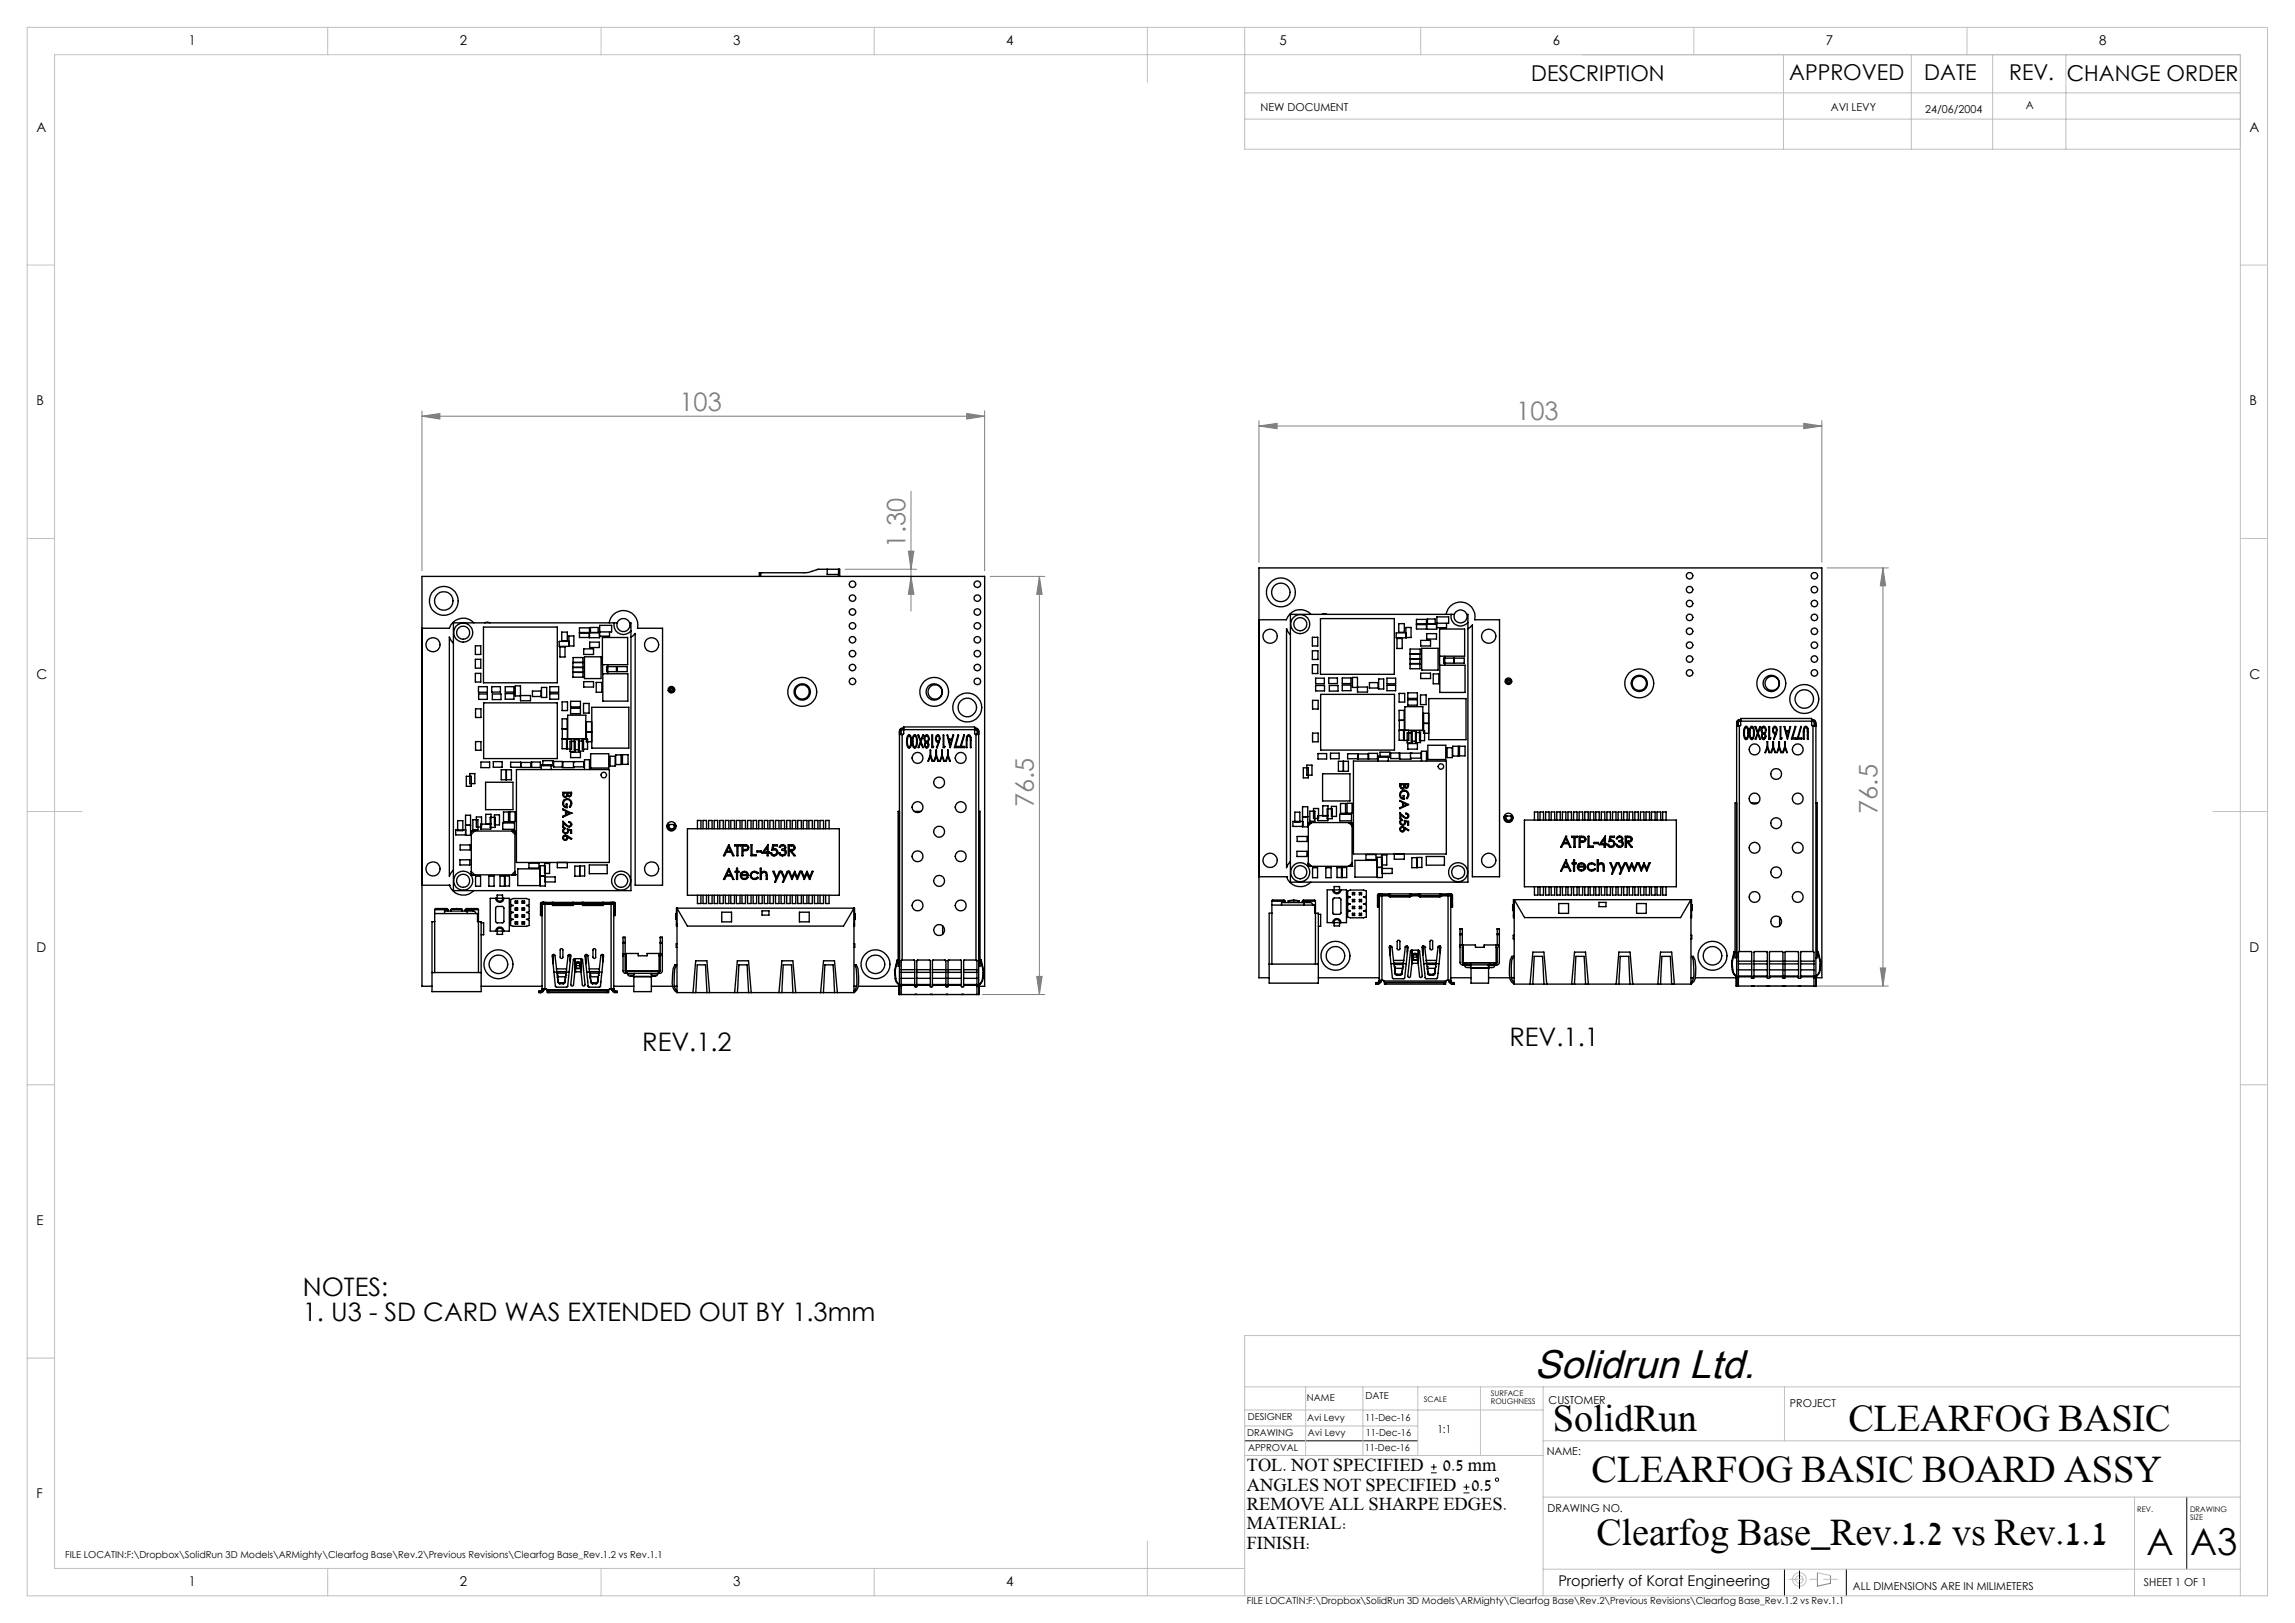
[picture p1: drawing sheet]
<svg xmlns="http://www.w3.org/2000/svg" width="420mm" height="297mm" viewBox="0 0 420 297" stroke-linecap="round" stroke-linejoin="round" font-family="sans-serif">
<defs><g id="words">
<text font-size="7.3" x="280.8" y="252.2">Solidrun Ltd.</text>
<g font-size="7.1">
<text x="284.2" y="261.9">SolidRun</text>
<text x="338.3" y="261.9">CLEARFOG BASIC</text>
<text x="291.3" y="271.2">CLEARFOG BASIC BOARD ASSY</text>
<text x="292.1" y="282.7">Clearfog Base_Rev.1.2 vs Rev.1.1</text>
</g>
<g font-size="6.8">
<text x="392.8" y="284.5">A</text>
<text x="400.8" y="284.5">A3</text>
</g>
<g font-size="4.7" fill="#808080">
<text x="124.3" y="75.1">103</text>
<text x="277.5" y="76.9">103</text>
<text x="165.7" y="100.2" transform="rotate(-90 165.7 100.2)">1.30</text>
<text x="189.2" y="147.7" transform="rotate(-90 189.2 147.7)">76.5</text>
<text x="343.6" y="148.9" transform="rotate(-90 343.6 148.9)">76.5</text>
</g>
<g font-size="4.7">
<text x="276.2" y="191.3">REV.1.1</text>
<text x="117.5" y="192.4">REV.1.2</text>
<text x="55.4" y="237.2">NOTES:</text>
<text x="55.4" y="241.8">1. U3 - SD CARD WAS EXTENDED OUT BY 1.3mm</text>
</g>
<g font-size="4">
<text x="280.2" y="14.8">DESCRIPTION</text>
<text x="327.4" y="14.6">APPROVED</text>
<text x="352.2" y="14.6">DATE</text>
<text x="367.7" y="14.6">REV.</text>
<text x="378.3" y="14.8">CHANGE ORDER</text>
</g>
<g font-size="3.4">
<text x="228.2" y="269.2">TOL. NOT SPECIFIED</text>
<text x="264.1" y="269.2">0.5 mm</text>
<text x="228.2" y="272.9">ANGLES NOT SPECIFIED</text>
<text x="269.3" y="272.9">0.5</text>
<text x="228.2" y="276.4">REMOVE ALL SHARPE EDGES.</text>
<text x="228.2" y="279.9">MATERIAL:</text>
<text x="228.2" y="283.4">FINISH:</text>
</g>
<text font-size="2.7" x="285.2" y="290.2">Proprierty of Korat Engineering</text>
<g font-size="2.5">
<text x="34.6" y="8.2">1</text>
<text x="84.2" y="8.2">2</text>
<text x="134.2" y="8.2">3</text>
<text x="184.2" y="8.2">4</text>
<text x="234.2" y="8.2">5</text>
<text x="284.2" y="8.2">6</text>
<text x="334.2" y="8.2">7</text>
<text x="384.2" y="8.2">8</text>
<text x="6.7" y="24.2">A</text>
<text x="411.7" y="24.2">A</text>
<text x="6.7" y="74.2">B</text>
<text x="411.7" y="74.2">B</text>
<text x="6.7" y="124.2">C</text>
<text x="411.7" y="124.2">C</text>
<text x="6.7" y="174.2">D</text>
<text x="411.7" y="174.2">D</text>
<text x="6.7" y="224.2">E</text>
<text x="6.7" y="274.2">F</text>
<text x="34.6" y="290.2">1</text>
<text x="84.2" y="290.2">2</text>
<text x="134.2" y="290.2">3</text>
<text x="184.2" y="290.2">4</text>
</g>
<g font-size="2">
<text x="230.7" y="20.3">NEW DOCUMENT</text>
<text x="335" y="20.2">AVI LEVY</text>
<text x="352.3" y="20.6">24/06/2004</text>
<text x="370.7" y="19.9">A</text>
<text x="283.4" y="256.9">CUSTOMER</text>
<text x="327.6" y="257.5">PROJECT</text>
<text x="263.1" y="262.3">1:1</text>
<text x="283.1" y="266.3">NAME:</text>
<text x="283.2" y="276.6">DRAWING NO.</text>
<text x="339.1" y="291">ALL DIMENSIONS ARE IN MILIMETERS</text>
<text x="392.4" y="290.3">SHEET 1 OF 1</text>
</g>
<g font-size="1.8">
<text x="239.2" y="256.3">NAME</text>
<text x="249.9" y="256.1">DATE</text>
<text x="228.3" y="262.8">DRAWING</text>
<text x="228.4" y="259.9">DESIGNER</text>
<text x="239.2" y="260">Avi Levy</text>
<text x="239.4" y="262.8">Avi Levy</text>
<text x="249.8" y="260.1">11-Dec-16</text>
<text x="249.9" y="262.8">11-Dec-16</text>
<text x="228.4" y="265.5">APPROVAL</text>
<text x="249.7" y="265.5">11-Dec-16</text>
<text x="11.9" y="285.1">FILE LOCATIN:F:\Dropbox\SolidRun 3D Models\ARMighty\Clearfog Base\Rev.2\Previous Revisions\Clearfog Base_Rev.1.2 vs Rev.1.1</text>
<text x="228.2" y="293.5">FILE LOCATIN:F:\Dropbox\SolidRun 3D Models\ARMighty\Clearfog Base\Rev.2\Previous Revisions\Clearfog Base_Rev.1.2 vs Rev.1.1</text>
</g>
<g font-size="1.4">
<text x="260.6" y="256.5">SCALE</text>
<text x="272.8" y="255.5">SURFACE</text>
<text x="272.8" y="256.9">ROUGHNESS</text>
<text x="391.1" y="276.7">REV.</text>
<text x="400.8" y="276.7">DRAWING</text>
<text x="400.8" y="278.1">SIZE</text>
</g>
</g></defs>
<g fill="none" stroke="#000" stroke-width=".18">
<path d="M227.8 263.7h31.7M261.9 269.5h1M261.9 268.5h1M262.4 267.9v1.1M267.8 273.2h1.1M267.8 272.1h1.1M268.4 271.6v1.1M400.2 274v13.2M326.6 287.2v4.8M329.3 287.5v3.2M337.9 287.2v4.8"/>
<circle cx="274" cy="270.8" r=".31"/>
</g>
<g fill="none" stroke="#c0c0c0" stroke-width=".18">
<path d="M5 5h410v287h-410zM60 5v5M110 5v5M160 5v5M210 5v10M227.8 5v22.3h182.2M227.8 17h182.2M260 5v5M310 5v5M326.4 10v17.3M349.8 10v17.3M360 5v5"/>
<path d="M364.7 10v17.3M378.1 10v17.3M227.8 21.8h182.2M5 48.5h5M410 48.5h5M5 98.5h5M410 98.5h5M5 148.5h10M405 148.5h10M5 198.5h5M410 198.5h5M5 248.5h5"/>
<path d="M227.8 253.8h182.2M227.8 258h54.6M238.9 253.8v12.5M249.4 253.8v12.5M259.5 253.8v12.5M270.9 253.8v12.5M282.4 253.8v38.2M326.6 253.8v9.9M410 244.4h-182.2v47.6M227.8 260.9h31.7M227.8 266.3h54.6M282.4 263.7h127.6"/>
<path d="M282.4 274h127.6M390.6 274v18M60 287v5M110 287v5M160 287v5M210 282v10M227.8 287h-217.8v-277h400v282M282.4 287.2h127.6M332.6 287.8l2.4 .5"/>
<circle cx="329.3" cy="289" r="1.24"/>
<circle cx="329.3" cy="289" r=".69"/>
</g>
<g fill="none" stroke="#808080" stroke-width=".18">
<path d="M77.2 76.2l3.3-.5v1zM77.2 75.2v29.3M77.2 76.2h103M176.9 75.7l3.3 .5-3.3 .5zM180.2 75.2v29.3M230.4 78l3.3-.5v1zM230.4 77v25.9M230.4 78h103M330.1 77.5l3.3 .5-3.3 .5zM333.4 77v25.9M166.7 89.9v21.9M154.7 104.2h13"/>
<path d="M166.2 100.9h1.1l-.6 3.3zM166.7 105.5l.6 3.3h-1.1zM181.2 105.5h10M190.2 105.5l.5 3.3h-1zM190.2 105.5v76.5M334.4 103.9h11.2M344.6 103.9l.5 3.3h-1zM344.6 103.9v76.5M189.7 178.7h1l-.5 3.3zM344.1 177.1h1l-.5 3.3zM179.8 182h11.4M321.6 180.4h24"/>
<path d="M332.6 287.8v2.5l2.4-.6v-1.4"/>
</g>
<path d="M327.4 289h8.9" fill="none" stroke="#c0c0c0" stroke-width=".18" stroke-dasharray="15.2 1.3 1.3 1.3" stroke-dashoffset="12.7"/>
<g fill="#808080">
<path d="M176.9 75.7l3.3 .5-3.3 .5zM77.2 76.2l3.3-.5v1zM330.1 77.5l3.3 .5-3.3 .5zM230.4 78l3.3-.5v1z"/>
<path d="M190.2 105.5l.5 3.3h-1zM189.7 178.7h1l-.5 3.3zM166.2 100.9h1.1l-.6 3.3zM166.7 105.5l.6 3.3h-1.1zM344.6 103.9l.5 3.3h-1zM344.1 177.1h1l-.5 3.3z"/>
</g>
<g fill="none" stroke="#000" stroke-width=".25">
<path d="M83 117.7l-.8-1.1v43.7l.8-1.1M86.7 114a2.65 2.65 0 0 0-4.5 1h-4.9v47h4.9M87 118.2h1v1.6h-1zM88.5 114.8h13.5v10.2h-13.5zM88.7 114a.82 .82 0 0 1 .9 0M102.3 117.4h1.9v.9h-1.9zM102.5 118.4h.9v1.8h-.9zM102.8 115.7h1v1.6h-1zM104.1 116.4h.9v1.8h-.9zM106 115.8h1.9M106.8 118.7h1.8v1.1h-1.8zM107.9 115.8h1.8"/>
<path d="M107.9 117.5h1.8v1h-1.8zM108.1 114.8h1.4v.9h-1.4zM109.7 115.5v1.2h-1.8v-1.8h-1.9v1.8h1.8v-1h-1.8M109.7 114.4h2.2v1.2h-2.2zM111.5 114a2.64 2.64 0 0 1 3.1-2.2 2.64 2.64 0 0 1 2.1 3.2h4.5v47h-5v-46.1l-.7 .7M111.5 115.6v.8h-1.8M112.4 114a1.75 1.75 0 0 0 .9 2 1.75 1.75 0 0 0 2.2-.5M113 114a1.2 1.2 0 0 0 1.1 1.6 1.2 1.2 0 0 0 1.1-1.6M113 114a1.2 1.2 0 0 1 1.1-.8 1.2 1.2 0 0 1 1.1 .8M113 114h-30v49h32.5v-49h-.3M139 105.5v-.7h8.5l2.2-.6h4v1.3M139.2 104.8h.1"/>
<path d="M139.2 104.8v.7M151.4 104.2v.9h2.1v-.9M153.5 104.2v1.3M236.1 116.2l-.7-1.2v43.8l.7-1.1M239.9 112.4a2.65 2.65 0 0 0-4.5 1h-5v47h5M240.2 116.6h1v1.6h-1zM240.2 119.1h1v1.6h-1zM241.7 113.2h13.5v10.2h-13.5zM241.9 112.4a.76 .76 0 0 1 .9 0M255.5 115.8h1.9v.9h-1.9zM255.7 116.8h.9v1.9h-.9zM256 114.1h1v1.6h-1z"/>
<path d="M257.3 114.8h.9v1.9h-.9zM258.1 118.8h1.8v3.6h-1.8zM258.1 119.7h1.8M259.2 114.3h1.9M259.2 113.3h1.9v1.8h-1.9zM259.2 114.2h1.9M260 117.2h1.8v1h-1.8zM260.2 118.6h3v4h-3zM261.1 116h1.8v.9h-1.8zM261.1 114.2h1.8v.9h-1.8zM261.2 114.2v-.9h1.4v.9M263 113.9l-.1 1h1.8v-.9"/>
<path d="M263 112.9h2.1v1.1h-2.1zM264.7 112.4a2.66 2.66 0 0 1 3.1-2.2 2.66 2.66 0 0 1 2.1 3.2h4.5v47h-4.9v-46l-.9 .7M265.6 112.4a1.75 1.75 0 0 0 .9 2 1.75 1.75 0 0 0 2.1-.5M266.1 112.4a1.21 1.21 0 0 1 1.2-.8 1.21 1.21 0 0 1 1.1 .8M266.1 112.4a1.2 1.2 0 0 0 1.2 1.6 1.2 1.2 0 0 0 1.1-1.6M266.1 112.4h-30v49h32.5v-49h-.2M87 123.2h1v1.6h-1zM87 120.6h1v1.7h-1zM87 129.7h1v1.6h-1zM87 135.7h1v1.6h-1zM87.6 125.7h1.6v1h-1.6zM87.6 127h1.6v1h-1.6z"/>
<path d="M88 139.4h1.6v1.1h-1.6zM88.5 128.6h13.5v10.2h-13.5zM90 125.7h1.6v.9h-1.6zM90.1 127h1.6v1h-1.6zM90.3 139.4h1.6v1h-1.6zM92.5 125.7h1.6v.9h-1.6zM92.5 126.9h1.6v1h-1.6zM95.2 127.3h1.9v.9h-1.9v-2.7h-.9v1.8h.9M95.3 139.5h1.9v.9h-1.9v-.9h-1.8v.9h1.8M97.3 139.4h1.6v1h-1.6zM97.4 126.5h1.6v1h-1.6zM99.1 125.8h.9v1.8h-.9z"/>
<path d="M99.3 139.2h1.9v.9h-1.9zM100.6 125.7h1.6v1h-1.6zM100.6 127h1.6v.9h-1.6zM101.3 139.3h1.6v1.1h-1.6zM102.9 128.4h1v1.6h-1zM102.9 133.3v1.9M103.7 135.2v1.9h.9v-1.9M103.8 133.4v-1.9h-.9v1.9l.9-.1v1.9M103.9 135.2v-4.3h3.3v4.3h-4.3v1.8h.9v-1.8M104.3 135.7h1v1.8h-1zM104.4 128.3h1.8v1.1h-1.8zM104.4 129.6h1.8v1h-1.8z"/>
<path d="M104.4 137.7h1.8v.9h-1.8zM104.8 123h1.9M104.8 122.1h1.9M104.8 122.2h1.9M104.8 121.2h1.9M104.9 120.3h1.8v3.6h-1.9zM104.9 121.2h1.8M105 139.4v.9h1.9v-.9h-3.9v1.1h2v-.2M105 139.4h.1M105.1 135.4h.9v1.8h-.9zM105.9 135.6h.9v1.8h-.9zM106.6 135.3h.9v1.8h-.9z"/>
<path d="M106.8 128.7h1v1.8h-1zM106.8 124.7h1.8v1h-1.8zM107 120.2h3v4h-3zM107.3 132.1h1v3.6h-1zM107.3 133.9h1M108.1 137.9h3.3v2.6h-3.3zM108.3 129.4h6.8v7.5h-6.8zM109.1 124.9h1v1.8h-1zM110.2 121.6h4.7v-4.9h-4.7l.1 6.6M110.3 123.3h4.6v5h-4.6zM111 122h1.8v.9h-1.8zM111.2 121.6v1.7"/>
<path d="M111.7 138.4h.9v1.8h-.9zM112.7 138.1h1v1.8h-1zM113 122h1.8v.9h-1.8zM113.9 138.1h1v1.8h-1zM122.3 126.4h.2M122.9 126a.21 .21 0 0 0-.2 .2 .21 .21 0 0 0 .2 .2M122.9 125.8a.42 .42 0 0 0-.4 .4 .42 .42 0 0 0 .4 .4M122.9 126a.21 .21 0 0 1 .3 .2 .21 .21 0 0 1-.3 .2M122.9 125.8a.42 .42 0 0 1 .4 .4 .42 .42 0 0 1-.4 .4M122.9 125.8v.2M122.9 126.4v.2M123.3 126.4h.1"/>
<path d="M164.6 134.4h.5M164.6 134.2v.2M164.6 134l.3-.5 .5-.2a.58 .58 0 0 0-.8 .5v.4M164.6 134.4v47.6M164.6 134.2h.3M164.9 134.2v.2M165.1 134.4v41.3M165.4 133.5v.7l-.1 .2h-.2M165.4 133.5v-.5h13v.5M165.4 133.5l-.4 .2-.1 .5M165.4 133.5h13M166.1 134.7a.31 .31 0 0 1 .3-.2 .31 .31 0 0 1 .3 .2 1.89 1.89 0 0 1-.3 2.2l-.2-.1a2.26 2.26 0 0 1-.1-2.1z"/>
<path d="M166.2 134.8l.2-.1a1.46 1.46 0 0 1 0 1.9h-.1a1.8 1.8 0 0 1-.1-1.8zM167.2 134.6l.4-.1a1.32 1.32 0 0 1 .3 1.2 1.32 1.32 0 0 1-.3 1.1l-.3 .1a1.85 1.85 0 0 1-.1-2.3zM167.2 134.8l.3-.1a1.75 1.75 0 0 1 0 1.9h-.2a1.8 1.8 0 0 1-.1-1.8zM168 134.5h.1l.4 1 .4-1h.1l-.4 1.2 .4 1.1h-.2l-.3-.9-.3 .9h-.2l.5-1.1zM169.4 134.5a.5 .5 0 0 1 .5 .1 .5 .5 0 0 1 .1 .6l-.2 .5a.67 .67 0 0 1-.3 1.2 .69 .69 0 0 1-.1-1.1l-.3-.6zM169.4 136a.31 .31 0 0 1 .4 .1 .31 .31 0 0 1 0 .4 .31 .31 0 0 1-.4 0zM169.4 134.8a.42 .42 0 0 1 .5 .4 .42 .42 0 0 1-.5 .4l-.2-.4zM170.2 137.3h.1v.9l.4 1.1h-.1l-.3-.9-.4 .9h-.1l.4-1.1zM170.5 134.5h.2v2.1h.2l-.1 .2h-.3zM171.3 137.3h.1v.9l.4 1.1h-.2l-.3-.9-.3 .9h-.1l.4-1.1zM171.3 134.6a.34 .34 0 0 1 .4-.1 .34 .34 0 0 1 .2 .2l.1 .4-.5 1.8-.1-.1 .4-1a.47 .47 0 0 1-.5-.1 .47 .47 0 0 1-.1-.5zM171.5 134.8a.35 .35 0 0 1 .4 .1 .35 .35 0 0 1 0 .4 .28 .28 0 0 1-.3 .3 .28 .28 0 0 1-.3-.3z"/>
<path d="M172.4 137.3v.9l.4 1.1h-.1l-.3-.9-.3 .9h-.1l.4-1.1zM172.6 134.5h.1v2.1h.2v.2h-.3zM173.3 134.5h.1l.2 .8h.6l.2-.8h.1l-.6 2.3zM173.4 137.3h.1v.9l.4 1.1h-.1l-.3-.9-.3 .9h-.2l.4-1.1zM173.7 135.5h.4l-.2 .9zM173.9 136.8h.1M175.3 134.5h.1l-.5 2.1h.6v.2h-.8zM176.4 134.5h.1l-.6 2.1h.6v.2h-.8zM177 134.6a.4 .4 0 0 1 .5-.1 .4 .4 0 0 1 .2 .4v1.9h-.1v-1.4a.42 .42 0 0 0 0-.5 .42 .42 0 0 0-.4-.1l-.2 .3v1.7h-.2l.1-1.9zM178.4 133.5v.8l.2 .1M178.4 133.5a.53 .53 0 0 1 .5 .7M178.6 134.4h.5"/>
<path d="M178.6 134.4v41.3M178.9 134.2v.2M178.9 134.2h.2M179.1 134.2v.2M179.1 134a.72 .72 0 0 0-.7-.7 .54 .54 0 0 1 .7 .5v.4M179.1 134.4v47.6M240.2 121.6h1v1.7h-1zM240.2 134.2h1v1.5h-1zM240.2 128.2h1v1.5h-1zM240.8 124.1h1.6v1h-1.6zM240.8 125.4h1.6v1h-1.6zM241.2 137.9h1.6v1h-1.6z"/>
<path d="M241.7 127.1h13.5v10.2h-13.5zM243.2 124.1h1.6v1h-1.6zM243.3 125.4h1.6v1.1h-1.6zM243.5 137.8h1.6v1h-1.6zM244.9 139.3h1.9v1.8h-1.9zM245.6 124.1h1.6v1h-1.6zM245.6 125.4h1.6v1h-1.6zM245.9 139.3v1.8M246.6 137.9h1.9v.9h-1.9zM247.7 139.3h17v17h-17zM248.4 125.7h1.9v.9h-1.9v-2.6h-.9v1.8h.9M248.5 138h1.9v.9h-1.9z"/>
<path d="M250.5 137.9h1.6v1h-1.6zM250.6 124.9h1.6v1h-1.6zM252.2 139.3v-.9h1.9v.9M252.3 124.2h.9v1.9h-.9zM252.6 137.7h1.8v.9h-1.8zM253.8 124.1h1.6v1h-1.6zM253.8 125.4h1.6v1h-1.6zM254.5 137.8h1.6v1h-1.6zM256 126.9h1.1v1.6h-1.1zM256.1 131.8v1.8M256.9 133.7h.9v1.8h-.9zM257 131.8v-1.8h-1v1.8h1v1.8h-1v1.9h1v-1.9"/>
<path d="M257.1 129.3h3.3v4.3h-3.3zM257.5 134.1h.9v1.9h-.9zM257.6 136.1h1.8v1h-1.8zM257.6 128.1h1.8v.9h-1.8zM257.6 126.8h1.8v1h-1.8zM258.1 121.4h1.8M258.1 121.5h1.8M258.1 120.5h1.8M258.1 137.8v.9h2v-.9h-3.9v1.1h2v-.2M258.2 137.8h.1M258.3 133.8h.9v1.8h-.9zM259 134.1h1v1.8h-1z"/>
<path d="M259.8 133.7h.9v1.8h-.9zM260 127.2h1v1.7h-1zM260 123.2h1.8v1h-1.8zM260.1 139.3v-1.8h1v1.8M260.5 130.5h.9v3.7h-.9zM260.5 132.4h.9M261.3 136.4h3.3v2.6h-3.3zM261.5 127.8h6.8v7.6h-6.8zM262.3 123.3h1v1.8h-1zM263.5 120.1h4.5v-5h-4.5v6.7M263.5 121.7h4.6v5h-4.6zM264.2 120.4h1.8v1h-1.8z"/>
<path d="M264.4 120.1v1.6M264.8 136.8h1v1.8h-1zM265.9 136.6h1v1.8h-1zM266.1 120.4h1.9v1h-1.9zM267.1 136.6h1v1.7h-1zM275.5 124.8h.2M276.1 124.4a.23 .23 0 0 1 .2 .3 .23 .23 0 0 1-.2 .2M276.1 124.2a.42 .42 0 0 1 .4 .5 .42 .42 0 0 1-.4 .4M276.1 124.4a.23 .23 0 0 0-.2 .3 .23 .23 0 0 0 .2 .2M276.1 124.2a.42 .42 0 0 0-.4 .5 .42 .42 0 0 0 .4 .4M276.1 124.2v.2M276.1 124.9v.2"/>
<path d="M276.5 124.8h.1M317.8 132.9h.5M317.8 132.7v.2M317.8 132.2a.54 .54 0 0 1 .8-.5l-.3 .1a.77 .77 0 0 0-.5 .9M317.8 132.9v47.5M317.8 132.7h.3M318.1 132.7v.2M318.3 132.9v41.2M318.6 132v.7l-.3 .2M318.6 132v-.5h12.9v.5M318.6 132l-.5 .2v.5M318.6 132h12.9"/>
<path d="M319.3 133h.4a1.32 1.32 0 0 1 .3 1.1 1.32 1.32 0 0 1-.3 1.2h-.2a1.92 1.92 0 0 1-.2-2.3zM319.4 133.2h.2a1.75 1.75 0 0 1 0 1.9h-.1a1.47 1.47 0 0 1-.1-1.9zM320.4 133h.3a1.32 1.32 0 0 1 .3 1.1 1.32 1.32 0 0 1-.3 1.2h-.2a1.92 1.92 0 0 1-.1-2.3zM320.5 133.2l.1-.1a1.42 1.42 0 0 1 0 2l-.1-.1a2.17 2.17 0 0 1 0-1.8zM321.2 133h.1l.4 1 .4-1h.1l-.4 1.2 .4 1.1h-.1l-.4-1-.4 1h-.1l.4-1.1zM322.5 133a.49 .49 0 0 1 .6 .1 .49 .49 0 0 1 .1 .5l-.2 .7a.54 .54 0 0 1 .2 .6 .54 .54 0 0 1-.6 .4l-.2-.6 .1-.4-.2-.7zM322.5 134.5a.32 .32 0 0 1 .5 0 .32 .32 0 0 1 0 .4 .32 .32 0 0 1-.5 0zM322.5 133.2a.37 .37 0 0 1 .6 .1 .37 .37 0 0 1 0 .5 .34 .34 0 0 1-.4 .3 .34 .34 0 0 1-.3-.5zM323.4 135.7h.1v1l.4 1h-.2l-.3-.9-.3 .9h-.1l.4-1zM323.7 133h.1v2h.3l-.1 .3h-.3zM324.4 135.7h.2v1l.3 1h-.1l-.3-.9-.3 .9h-.1l.3-1zM324.6 133.1a.34 .34 0 0 1 .3-.2 .34 .34 0 0 1 .3 .3v.4l-.1 .7-.4 1-.1-.1 .3-.9a.46 .46 0 0 1-.4-.2 .46 .46 0 0 1-.1-.5z"/>
<path d="M324.7 133.2a.41 .41 0 0 1 .4 .4 .41 .41 0 0 1-.4 .4l-.2-.3zM325.5 135.7h.1v1l.4 1h-.1l-.3-.9-.3 .9h-.1l.3-1zM325.8 133h.1v2h.2l-.1 .3h-.2zM326.5 133h.1l.2 .7h.6l.2-.7h.1l-.6 2.3zM326.6 135.7h.1v1l.4 1h-.1l-.3-.9-.3 .9h-.2l.4-1zM326.9 133.9h.4l-.2 .9zM328.5 132.9l.1 .1-.6 2h.7v.3h-.9zM329.6 132.9l.1 .1-.6 2h.6v.3h-.8zM330.2 133a.4 .4 0 0 1 .5 0 .4 .4 0 0 1 .2 .4v1.9h-.1v-1.4a.44 .44 0 0 0 0-.5 .44 .44 0 0 0-.5-.2l-.1 .3v1.8h-.2v-1.4zM331.5 132v.7l.3 .2M331.5 132a.53 .53 0 0 1 .5 .7M331.8 132.9h.5"/>
<path d="M331.8 132.9v41.2M332 132.7v.2M332 132.7h.3M332.3 132.7v.2M332.3 132.2a.6 .6 0 0 0-.8-.5 .8 .8 0 0 1 .8 1M332.3 132.9v47.5M83.4 151.9h1.8v.9h-1.8zM83.7 150.2h1v1.8h-1zM84.2 157.3h1.8v1h-1.8zM84.2 154.6h1.8v.9h-1.8zM85.2 149.2h.9v3.7h-.9zM85.2 151h.9"/>
<path d="M85.3 142.1h1v1.8h-1zM86 141.6h.9v1.8h-.9zM86.3 152.1h.1M86.3 152.1h7.9M86.3 152.1v8M86.3 159.5l.6 .6M86.3 152.1h.5M86.5 150h1v1.8h-1zM86.9 152.1l-.6 .6M87.2 149.5h.9v1.8h-.9zM88 150.8h1.8v.9h-1.8zM88.9 143.2h5v5h-5z"/>
<path d="M88.9 149h1v1.8h-1zM89.7 149.6h.9v1.8h-.9zM90.5 149.1h.9v1.9h-.9zM91.7 140.9h1.9v1.8h-1.9zM92 150.6h2.2v1.2h-2.2zM92.1 148.6h1v1.8h-1zM92.6 140.9v1.8M92.7 140.9v1.8M93.3 148.6h1v1.8h-1zM93.6 152.1l.6 .6M93.7 152.1h.5M94.2 152.1h.1"/>
<path d="M94.2 152.1v8M94.2 159.5l-.6 .6M94.5 140.8h17v17h-17zM96.8 157.9h1.8v1h-1.8zM98.8 158.4h1v3.7h-.9zM98.8 159h-4v3.1h4M99.1 140.8v-.9h1.8v.9M99.7 158h.9v1.8h-.9zM102 157.8v1h1.8v-1M103 150.3a1.55 1.55 0 0 0 1.1 .9 .35 .35 0 0 0 .4-.4 .35 .35 0 0 0-.4-.3v-.1a.5 .5 0 0 1 .5 .6 .5 .5 0 0 1-.8 .2l-.6-.6v.8h-.2zM103 145h1.6v.3a.42 .42 0 0 1-.2 .5 .42 .42 0 0 1-.5-.2 .44 .44 0 0 1-.6 .3 .44 .44 0 0 1-.3-.5zM103 148l1.6 .8-1.6 .7v-.1l.5-.2v-.8l-.5-.2z"/>
<path d="M103.1 152.9a.61 .61 0 0 1 .8 .1l.7 .5-.1 .1-.6-.5a.48 .48 0 0 1-.6 .7 .48 .48 0 0 1-.2-.9zM103.1 151.7l.3-.2v.2a.39 .39 0 0 0-.2 .5 .39 .39 0 0 0 .5 .2 .39 .39 0 0 0 .2-.6l-.1-.1 .8 .2v.6h-.2v-.5l-.4-.1a.54 .54 0 0 1-.6 .7 .54 .54 0 0 1-.3-.9zM103.2 145.1h.6a.36 .36 0 0 1-.1 .5 .36 .36 0 0 1-.5 0zM103.3 146.4a.87 .87 0 0 1 1.2 .1 .87 .87 0 0 1-.2 1.2l-.1-.1a.71 .71 0 0 0 .1-1.1 .71 .71 0 0 0-1.1 .1 .71 .71 0 0 0 .4 1.1v-.6h.2v.7a.81 .81 0 0 1-.8-.5 .81 .81 0 0 1 .3-.9zM103.7 148.5l.6 .3-.6 .3zM103.9 145.1h.5l-.1 .5h-.3zM104.6 148.8h.1M105.2 158.5h1.8v1.8h-1.8zM106.1 158.5v1.8M107 140.8v-1.8h.9v1.8M107.8 158.3h3.3v1.6h-3.3zM122 151.1h.2"/>
<path d="M122.3 150.9h1.2a.69 .69 0 0 1-.6 1 .69 .69 0 0 1-.6-1zM122.6 150.9a.48 .48 0 0 0 0 .7 .48 .48 0 0 0 .6 0 .48 .48 0 0 0 .1-.7M123.6 151.1h.1M125.8 151.7h27.8v12.1h-27.8zM127.6 151.7v-1.6h.7v1.6M128.7 151.7v-1.6h.6v1.6M129.7 151.7v-1.6h.6v1.6M130.7 151.7v-1.6h.6v1.6M131.7 151.7v-1.6h.7v1.6M132.8 151.7v-1.6h.6v1.6M133.3 158.9l1 2h-.2l-.3-.6h-.9l-.3 .6h-.2zM133.3 158.9h.1"/>
<path d="M133.3 154.6l1 2h-.2l-.3-.6h-.9l-.3 .6h-.2zM133.3 154.6h.1M133.4 159.3l.3 .8h-.7zM133.4 155l.3 .7h-.7zM133.7 151.7v-1.6h.7v1.6M134.4 154.6h1.1v.2h-.5v1.8h-.1v-1.8h-.5zM134.8 151.7v-1.6h.6v1.6M134.8 158.9h.2v.6h.2v.1h-.2v1.3h-.2v-1.3h-.3v-.1h.3zM135.6 159.7a.76 .76 0 0 1 .9-.2 .76 .76 0 0 1 .5 .7h-1.3a.56 .56 0 0 0 .4 .6 .56 .56 0 0 0 .6-.3h.2a.77 .77 0 0 1-1.1 .3 .77 .77 0 0 1-.2-1.1zM135.8 154.6h.4a.61 .61 0 0 1 .8 .6 .61 .61 0 0 1-.9 .5h-.1v.9h-.2zM135.8 151.7v-1.6h.6v1.6M135.9 159.8l.5-.2 .4 .5h-1.1z"/>
<path d="M136 154.8h.7l.1 .2v.3a.64 .64 0 0 1-.8 .2zM136.8 151.7v-1.6h.6v1.6M137.4 154.6h.2v1.8h.8v.2h-1zM137.6 159.6a.94 .94 0 0 1 1.2 .2l-.2 .1a.6 .6 0 0 0-1 0 .6 .6 0 0 0 .5 .9l.5-.3 .2 .1a.8 .8 0 0 1-1.2 .2 .8 .8 0 0 1 0-1.2zM137.8 151.7v-1.6h.7v1.6M138.5 155.7h.8v.2h-.8zM138.9 151.7v-1.6h.6v1.6M139.1 158.9h.2v.8a.68 .68 0 0 1 .9-.1l.2 .6v.7h-.2v-.7a.48 .48 0 0 0-.4-.6 .48 .48 0 0 0-.5 .6v.7h-.2zM139.9 151.7v-1.6h.6v1.6M140.4 155v.9h-.6zM140.5 154.5l.1 1.4h.2v.2h-.2v.5h-.2v-.5h-.9zM140.9 151.7v-1.6h.6v1.6"/>
<path d="M141.4 154.6h.9v.2h-.7l-.1 .5a.66 .66 0 0 1 .8 .5 .66 .66 0 0 1-.5 .8 .66 .66 0 0 1-.8-.5h.2a.47 .47 0 0 0 .6 .3 .47 .47 0 0 0 .3-.7 .47 .47 0 0 0-.7-.2l-.2 .1zM141.4 159.5h.2l.5 1.1 .5-1.1h.2l-.9 2h-.2l.3-.7zM141.9 151.7v-1.6h.7v1.6M142.7 154.8a.56 .56 0 0 1 .8-.2 .56 .56 0 0 1 .1 .9 .66 .66 0 0 1 0 1.1 .66 .66 0 0 1-1-.5h.1a.46 .46 0 0 0 .7 .3 .46 .46 0 0 0 .1-.7l-.4-.1v-.2l.5-.2a.4 .4 0 0 0-.3-.5 .4 .4 0 0 0-.5 .3h-.2zM142.9 151.7v-1.6h.7v1.6M144 151.7v-1.6h.6v1.6M144.3 154.6h.4a.59 .59 0 0 1 .7 .2 .59 .59 0 0 1-.2 .8l-.4 .1 .8 .9h-.3l-.7-.9h-.2v.9h-.1zM144.4 154.8h.8l.1 .3-.1 .3-.8 .1zM145 151.7v-1.6h.6v1.6M146 151.7v-1.6h.6v1.6M146.5 159.5l-.6 1.4-.5-1-.4 1M146.6 159.5l.6 1.4 .5-1 .5 1 .6-1.4h-.2l-.4 1-.5-1"/>
<path d="M147 151.7v-1.6h.7v1.6M147.7 159.5l-.5 1-.4-1h-.4l-.5 1-.4-1-.6 1-.4-1h-.4l-.5 1.1-.5-1.1h-.2l.6 1.3-.3 .7h.2l.9-2 .6 1.4M147.7 159.5h.1M148 151.7v-1.6h.7v1.6M149 151.7v-1.6h.7v1.6M150.1 151.7v-1.6h.6v1.6M151.1 151.7v-1.6h.6v1.6M164.6 148.5h-.2v28.3h.2M167.3 148.5h1.2M179.1 148.5h.3v28.3h-.3M236.6 150.3h1.8v.9h-1.8zM237 148.6h.9v1.9h-.9z"/>
<path d="M237.3 155.8h1.9v.9h-1.9zM237.4 153.1h1.8v.9h-1.8zM238.4 147.6h.9v3.7h-.9zM238.4 149.5h.9M238.5 140.5h.9v1.8h-.9zM239.1 140h1v1.8h-1zM239.4 150.6h.1M239.4 158.5h.1M239.4 158.5h8M239.4 150.6v7.9M239.4 157.9l.6 .6M239.4 150.6h.6"/>
<path d="M239.7 148.4h.9v1.9h-.9zM240 150.5l-.6 .6M240.2 158.8h.9v1.8h-.9zM240.4 148h.9v1.8h-.9zM241.2 149.3h1.8v.9h-1.8zM242 141.6h5.1v5h-5.1zM242.1 147.5h.9v1.8h-.9zM242.6 158.8h1v1.8h-1zM242.9 148h.9v1.8h-.9zM243.7 147.6h.9v1.8h-.9zM245.2 149h2.1v1.2h-2.1zM245.3 147h.9v1.8h-.9z"/>
<path d="M246.5 147h.9v1.8h-.9zM246.8 150.5l.6 .6M246.8 150.6h.6M247.4 150.5v.1M247.4 150.5l-8 .1M247.4 158.5h.1M247.4 150.6h.1M247.4 150.6v7.9M247.4 157.9l-.6 .6M250 156.4h1.8v.9h-1.8zM252 157.4h-4v3.1h4M252 156.9h1v3.7h-.9z"/>
<path d="M252 158.7h1M252.1 158.7h.9M252.8 156.5h1v1.8h-1zM252.9 158.9h1.9v.9h-1.9M255.2 156.3v.9h1.8v-.9M256.2 148.7l.9 .9a.35 .35 0 0 0 .6-.2 .35 .35 0 0 0-.4-.5v-.1a.52 .52 0 0 1 .5 .5 .52 .52 0 0 1-.4 .5 .52 .52 0 0 1-.6-.3l-.4-.4v.7h-.2zM256.2 143.4h1.6v.3a.41 .41 0 0 1-.3 .5 .41 .41 0 0 1-.5-.2 .43 .43 0 0 1-.5 .3 .43 .43 0 0 1-.3-.4zM256.2 146.5l1.6 .7-1.6 .8v-.2l.5-.2v-.7l-.5-.3zM256.3 150.1l.3-.1v.1a.38 .38 0 0 0-.3 .5 .38 .38 0 0 0 .6 .2 .38 .38 0 0 0 .1-.5v-.2l.8 .2v.7h-.2v-.6l-.4-.1a.54 .54 0 0 1-.6 .7 .54 .54 0 0 1-.3-.9zM256.3 151.4a.61 .61 0 0 1 .8 0l.7 .5-.1 .1-.6-.4a.48 .48 0 0 1-.6 .6 .48 .48 0 0 1-.2-.8zM256.4 143.6h.5a.36 .36 0 0 1 0 .5 .36 .36 0 0 1-.5 0zM256.4 144.8a.85 .85 0 0 1 1.3 .1 .85 .85 0 0 1-.2 1.3l-.1-.2a.71 .71 0 0 0 .1-1.1 .71 .71 0 0 0-1.1 .2 .71 .71 0 0 0 .4 1v-.5h.2v.7a.81 .81 0 0 1-.8-.6 .81 .81 0 0 1 .2-.9z"/>
<path d="M256.9 147l.6 .2-.6 .3zM257.1 143.6h.5l-.1 .5-.3-.1zM257.8 147.2h.1M259.3 156.9v1.8h.9v-1.8h-1.8v1.9h.9v-1.9M261 156.7h3.3v1.6h-3.3zM275.2 149.5h.2M275.5 149.3h1.2a.68 .68 0 0 1-.6 1.1 .68 .68 0 0 1-.6-1.1zM275.8 149.3a.48 .48 0 0 0 0 .7 .48 .48 0 0 0 .6 0 .48 .48 0 0 0 0-.7M276.8 149.5h.1M279 150.1h27.8v12.2h-27.8zM280.8 150.1v-1.5h.6v1.5M281.8 150.1v-1.5h.7v1.5"/>
<path d="M282.9 150.1v-1.5h.6v1.5M283.9 150.1v-1.5h.6v1.5M284.9 150.1v-1.5h.6v1.5M285.9 150.1v-1.5h.7v1.5M286.6 157.4h.1M286.6 153h.1M286.6 153l.9 2h-.2l-.3-.6h-.9l-.3 .6h-.2zM286.6 157.4l.9 2h-.2l-.3-.7h-.9l-.3 .7h-.2zM286.6 153.4l.3 .8h-.7zM286.6 157.8l.3 .7h-.7zM286.9 150.1v-1.5h.7v1.5M287.6 153h1.1v.2h-.4v1.8h-.3v-1.8h-.4z"/>
<path d="M288 157.3h.1v.6h.3v.2h-.3v1.3h-.1v-1.3h-.3v-.2h.3zM288 150.1v-1.5h.6v1.5M288.9 158.1a.74 .74 0 0 1 .8-.2 .74 .74 0 0 1 .5 .8h-1.3a.57 .57 0 0 0 .4 .5 .57 .57 0 0 0 .6-.3l.2 .1a.76 .76 0 0 1-1.1 .3 .76 .76 0 0 1-.1-1.2zM289 153h.4a.61 .61 0 0 1 .8 .6 .61 .61 0 0 1-.9 .5h-.1v.9h-.2zM289 150.1v-1.5h.6v1.5M289 158.2l.6-.1 .4 .4h-1.1zM289.2 153.2l.7 .1 .1 .3-.1 .2-.7 .1zM290 150.1v-1.5h.7v1.5M290.6 153h.2v1.8h.8v.2h-1zM290.8 158a.94 .94 0 0 1 1.2 .2l-.2 .1a.62 .62 0 0 0-.9-.1 .62 .62 0 0 0 0 .9 .76 .76 0 0 0 .9-.1l.2 .1a.8 .8 0 0 1-1.2 .1 .8 .8 0 0 1 0-1.2zM291 150.1v-1.5h.7v1.5M291.7 154.2h.8v.2h-.8z"/>
<path d="M292 150.1v-1.5h.7v1.5M292.3 157.3h.2v.9a.64 .64 0 0 1 1 0l.1 1.2h-.2v-.7a.48 .48 0 0 0-.5-.6 .48 .48 0 0 0-.4 .6v.7h-.2zM293.1 150.1v-1.5h.6v1.5M293.6 153.5v.9h-.6zM293.8 153v1.4h.2v.2h-.2v.4h-.2v-.4h-.9zM293.8 153h.1M294.1 150.1v-1.5h.6v1.5M294.6 153h.9v.2h-.7l-.2 .6a.66 .66 0 0 1 .9 .4 .66 .66 0 0 1-.5 .8 .66 .66 0 0 1-.8-.5h.2a.48 .48 0 0 0 .6 .3 .48 .48 0 0 0 .3-.6 .48 .48 0 0 0-.7-.2h-.2zM294.6 157.9h.2l.5 1.1 .5-1.1h.2l-.9 2h-.2l.3-.7zM295.1 150.1v-1.5h.6v1.5M295.9 153.3a.56 .56 0 0 1 .8-.2 .56 .56 0 0 1 .1 .8 .65 .65 0 0 1-.1 1.1 .65 .65 0 0 1-1-.5h.2a.47 .47 0 0 0 .7 .4 .47 .47 0 0 0 .1-.8l-.4-.1v-.2l.5-.2-.1-.4a.46 .46 0 0 0-.7 .3h-.2zM296.1 150.1v-1.5h.7v1.5"/>
<path d="M297.1 150.1v-1.5h.7v1.5M297.4 153h.5a.57 .57 0 0 1 .7 .3 .57 .57 0 0 1-.2 .7l-.4 .1 .7 .9h-.2l-.7-.9h-.2v.9h-.2zM297.6 153.2a.64 .64 0 0 1 .9 .2l-.1 .4-.8 .1zM298.1 159.4h.1M298.2 150.1v-1.5h.6v1.5M299.2 150.1v-1.5h.6v1.5M299.7 157.9l-.6 1.5-.5-1.1-.5 1.1M299.8 157.9l.6 1.5 .5-1.1 .5 1.1 .6-1.5h-.2l-.5 1.1-.4-1.1M300.2 150.1v-1.5h.6v1.5M300.8 157.9l-.4 1.1-.5-1.1h-.4l-.4 1.1-.5-1.1-.5 1.1-.4-1.1h-.4l-.5 1.1-.5-1.1h-.2l.6 1.3-.3 .7h.2l.9-2 .6 1.5M300.8 157.9h.1M301.2 150.1v-1.5h.7v1.5"/>
<path d="M302.2 150.1v-1.5h.7v1.5M303.2 150.1v-1.5h.7v1.5M304.3 150.1v-1.5h.6v1.5M317.8 146.9h-.3v28.4h.3M320.5 146.9h1.2M332.3 146.9h.3v28.4h-.3M79.1 178h9M79.6 167.2h7.8M79.6 166.5l.1-.2h2.1l.2 .2M79.6 166.5v11.5M79.6 166.5h2.4M82 166.5v.2"/>
<path d="M82.2 162a2.68 2.68 0 0 0 4.5 1M82.2 162h.1M82.5 166.4h1.1M82.5 166.4v.3M83.6 166.3l-1.1 .1M83.6 166.3l1 .1M83.6 166.4h1M83.6 166.3v.1M84.6 166.4v.3M85.2 166.5l.1-.2h2.1l.2 .2M85.2 166.5h2.4M85.2 166.5v.2"/>
<path d="M85.5 166.7h-4.1v.5M85.5 166.7h1.2l.3 .2 .1 .3M85.5 166.7v.5M86.3 160.1h.1M86.3 160.1h7.9M87 160.3h.9v1.9h-.9zM87.4 167.2v1.5h.7v12.8h-9v-12.8h.5M87.4 167.2h.2M87.6 166.5v11.5M88.1 168.9h.4v2.2h-.4M89.5 160.3h.9v1.9h-.9zM90.7 170.4h.2"/>
<path d="M90.7 170.4a.76 .76 0 0 1 .8-.8 .76 .76 0 0 1 .7 .8M90.7 164.4a.76 .76 0 0 0 .8 .7 .76 .76 0 0 0 .7-.7M90.7 164.4h.2M90.7 164.4h-1v6h1M90.8 165.9h1.1l.3 .1v2.7l-.2 .2h-1.1l-.2-.2v-2.5zM90.9 170.4a.55 .55 0 0 1 .6-.6 .55 .55 0 0 1 .5 .6M90.9 164.4a.55 .55 0 0 0 .6 .5 .55 .55 0 0 0 .5-.5M90.9 164.4h1.1M90.9 170.4h1.1M91 170.4v.6h1v-.6M91 164.4v-.6h1v.6M92 170.4h.2"/>
<path d="M92 164.4h.2M92.2 164.4h1v6h-1M92.3 160.3v1.8h.9v-1.8h-1.7v1.9h.9v-1.9M93.5 164.6l.4-.2h2.4l.5 .2v1l-.5 .1 .5 .2v.9l-.5 .2 .5 .1v1l-.5 .1 .5 .2v1l-.5 .1h-2.4l-.4-.1v-1l.4-.2-.4-.1v-1l.4-.1-.4-.2v-.9l.4-.2-.4-.1zM94.2 160.1h.1M94.3 165.3h.4M94.3 164.9v.4M94.3 166.2v.3M94.3 167.4v.4M94.3 168.7v.4M94.3 164.9l.1 .1M94.3 164.9h.4"/>
<path d="M94.3 168.7l.1 .1M94.3 168.7h.4M94.3 169.1h.4M94.3 166.2l.1 .1M94.3 167.4h.4M94.3 167.8h.4M94.3 166.2h.4M94.3 166.5h.4M94.3 167.4l.1 .1M94.4 165.2l-.1 .1M94.4 165.2h.2M94.4 165v.2"/>
<path d="M94.4 166.3v.1M94.4 167.5v.2M94.4 168.8v.2M94.4 165h.2M94.4 169l-.1 .1M94.4 168.8h.2M94.4 169h.2M94.4 166.4l-.1 .1M94.4 167.5h.2M94.4 167.7h.2M94.4 167.7l-.1 .1M94.4 166.3h.2"/>
<path d="M94.4 166.4h.2M94.6 165.2l.1 .1M94.6 165v.2M94.6 166.3v.1M94.6 167.5v.2M94.6 168.8v.2M94.6 169l.1 .1M94.6 166.4l.1 .1M94.6 167.7l.1 .1M94.7 164.9l-.1 .1M94.7 164.9v.4M94.7 166.2v.3"/>
<path d="M94.7 167.4v.4M94.7 168.7v.4M94.7 168.7l-.1 .1M94.7 166.2l-.1 .1M94.7 167.4l-.1 .1M95.6 165.3h.4M95.6 166.2l.1 .1M95.6 164.9h.4M95.6 168.7h.4M95.6 169.1h.4M95.6 164.9v.4M95.6 166.2v.3"/>
<path d="M95.6 167.4v.4M95.6 168.7v.4M95.6 164.9l.1 .1M95.6 167.4l.1 .1M95.6 167.4h.4M95.6 167.8h.4M95.6 166.2h.4M95.6 166.5h.4M95.6 168.7l.1 .1M95.7 165.2h.2M95.7 165h.2M95.7 167.7l-.1 .1"/>
<path d="M95.7 168.8h.2M95.7 169h.2M95.7 165.2l-.1 .1M95.7 165v.2M95.7 166.3v.1M95.7 167.5v.2M95.7 168.8v.2M95.7 167.5h.2M95.7 167.7h.2M95.7 166.4l-.1 .1M95.7 166.3h.2M95.7 166.4h.2"/>
<path d="M95.7 169l-.1 .1M95.9 166.4l.1 .1M95.9 165.2l.1 .1M95.9 165v.2M95.9 166.3v.1M95.9 167.5v.2M95.9 168.8v.2M95.9 167.7l.1 .1M95.9 169l.1 .1M96 167.4l-.1 .1M96 164.9l-.1 .1M96 164.9v.4"/>
<path d="M96 166.2v.3M96 167.4v.4M96 168.7v.4M96 166.2l-.1 .1M96 168.7l-.1 .1M98.8 160.3h1M98.9 160.3h.9M98.9 167.3v.2h.3v-.2M98.9 167.3h.3M99.2 167h.1M99.2 165.4h.5M99.2 165.4h.1"/>
<path d="M99.2 165.1h.2M99.2 165.1h.1M99.2 165.1l-.3 .2v2M99.2 165.4v1.9M99.2 165.1v15.8M99.2 165.8v.1M99.4 165.1h.1M99.4 165.1v.3M99.5 165.1h.3M99.5 165.1v.3M99.7 165.4h.1M99.7 165.4v15.5"/>
<path d="M99.8 165.3v.1M99.8 165.1v.2M99.8 165.3h1.3M99.8 165.4h12M99.8 165.1h1.3M99.8 160.5h1.8v.9h-1.8M101.1 165.5v.2h3.8l.1-.2M101.1 165.5h.1M101.1 165.3v.2M101.1 165.1v.2M101.1 165.4h.1M101.1 165.1h.1"/>
<path d="M101.2 174.7v1.4M101.2 165.4h3.6M101.2 165.1h3.6M101.2 165.1v.3M101.2 174.7v1.7M101.4 177.9h.5M101.8 177.3l.1 .5M101.8 177.3h1.9M101.9 177.8h1.7M101.9 177.8v.3M101.9 178.1l.1 .6M101.9 178.1h1.7"/>
<path d="M102 178.5h.1M102 178.7h1.5M102 178.7l.2 .9M102 178.7l.2 1.1M102.2 179.6l.2 .2M102.2 179.8l.2 .2M102.2 179.6v.2M102.4 179.8h.7M102.4 179.8v.2M102.7 173.6l.3 .1v1.5a.25 .25 0 0 1-.2 .2 .25 .25 0 0 1-.3-.2v-1.5zM103.1 179.8v.2M103.4 179.6l-.3 .2"/>
<path d="M103.4 179.8l-.3 .2M103.4 179.6v.2M103.5 178.7l-.1 .9M103.5 178.7l-.1 1.1M103.5 178.5h.1M103.6 178.1l-.1 .6M103.6 177.9h.6M103.6 177.8v.3M103.7 177.3l-.1 .5M104 174.9a.25 .25 0 0 1 .2-.2 .25 .25 0 0 1 .3 .2l-.6 5.6-.2 .2h-1.9l-.2-.2-.5-5.6a.25 .25 0 0 1 .2-.2 .25 .25 0 0 1 .3 .2l.2 2.4M104 174.9h.1M104 174.9l-.3 2.4"/>
<path d="M104.4 174.7v1.3M104.4 174.7v1.1M104.8 165.4h.2M104.8 165.1h.2M104.8 165.1v.3M105 165.5h.1M105 165.3v.2M105 165.1v.2M105 165.3h1.6M105 165.1h1.6M105.2 177.9h.1M105.2 176.9h.1"/>
<path d="M105.2 177.6h.1M105.2 177.1h.1M105.2 175.4v2.5M105.2 177.8h1.2M105.2 177.3v.5M105.2 177.3h1.1M105.3 177.2l-.1 .1M105.3 177.2h1M105.3 176.9h.1M105.3 176.7v.5M105.3 176.5v.4M105.3 176.7h.9"/>
<path d="M105.3 176.5v.2M105.4 176.2v.2M105.4 176.4l-.1 .3M105.4 176.2l-.1 .3M105.7 176.2l-.3 .2M105.7 176l-.3 .2M105.7 176v.2M105.7 176.2h.2M105.7 176h.2M105.9 176.2l.3 .2M105.9 176l.3 .2M105.9 176v.2"/>
<path d="M106.2 176.4v.3M106.2 176.2v.2M106.2 176.2v.3M106.2 176.5v.4M106.2 176.7l.1 .5M106.2 176.5v.2M106.2 176.9h.1M106.3 177.2v.1M106.4 175.4v2.5M106.4 176.9h.1M106.4 177.6h.1M106.4 177.1h.1"/>
<path d="M106.4 175.4l.2 .2 .5 4.6a.25 .25 0 0 1-.2 .2 .25 .25 0 0 1-.3-.2l-.3-2.9M106.4 175.4h-1.3l-.2 .2-.4 4.6a.25 .25 0 0 0 .2 .2 .25 .25 0 0 0 .3-.2l.2-2.4M106.4 175.4l-.1 2.5M106.6 165.5v.2h3.8l.1-.2M106.6 165.3v.2M106.6 165.5h.1M106.6 165.1v.2M106.6 165.4h.1M106.6 165.1h.1M106.7 165.4h3.6M106.7 165.1h3.6M106.7 165.1v.3"/>
<path d="M107.2 174.7v1.7M107.4 177.9h.5M107.6 174.9a.25 .25 0 0 0-.3-.2 .25 .25 0 0 0-.2 .2l.5 5.6 .2 .2h1.9l.2-.2 .6-5.6a.25 .25 0 0 0-.3-.2 .25 .25 0 0 0-.2 .2l-.3 2.4M107.6 174.9h.1M107.6 174.9l.2 2.4M107.8 177.3l.1 .5M107.8 177.3h1.9M107.9 177.8h1.7M107.9 177.8v.3M107.9 178.1l.1 .6M107.9 178.1h1.7M108 178.5h.1"/>
<path d="M108 178.7l.2 .9M108 178.7h1.5M108 178.7l.2 1.1M108.2 179.6l.2 .2M108.2 179.8l.2 .2M108.2 179.6v.2M108.4 179.8h.7M108.4 179.8v.2M108.6 173.7l.3-.1 .1 .1v1.5a.25 .25 0 0 1-.2 .2 .25 .25 0 0 1-.3-.2zM109.1 179.8v.2M109.4 179.8v-.2l-.3 .2M109.4 179.8l-.3 .2"/>
<path d="M109.5 178.7l-.1 1.1M109.5 178.7v.2M109.5 178.5h.1M109.6 178.1l-.1 .6M109.6 177.9h.6M109.6 177.8v.3M109.7 177.3l-.1 .5M110.3 165.4h.2M110.3 165.1h.2M110.3 165.1v.3M110.3 174.7v1.3M110.4 174.7v1.1"/>
<path d="M110.5 165.5h.1M110.5 165.3v.2M110.5 165.1v.2M110.5 165.3h1.3M110.5 165.1h1.3M111.8 165.3v.1M111.8 165.1v.2M111.8 165.1h.2M111.8 165.4h.1M111.8 165.4h.5M111.8 165.4v15.5M112 165.1h.1"/>
<path d="M112 165.1v.3M112.1 165.1h.2M112.1 165.1v.3M112.3 165.4h.1M112.3 165.1h.1M112.3 165.1l.3 .2v2M112.3 165.4l.1 1.9M112.3 165.1v15.8M112.3 167h.1M112.3 165.8l.1 .1M112.4 167.3v.2h.2v-.2M112.4 167.3h.2"/>
<path d="M114 174.9v2.9l.2 .2 .4 .1M114 174.9a.42 .42 0 0 1 .5-.4h2.3v.4h1.6v-.4h2.4a.42 .42 0 0 1 .4 .4M114 174.5v.4M114 172.5v.1M114 171.6h.4M114 174.5h.4M114 171.6v.9M114 172.6v1.9M114 172.6h.4M114 172.5h.4M114.4 172.5v.1M114.4 171.6v.9"/>
<path d="M114.4 172.6v1.9M114.6 178.1v-.4h.1v.4M114.6 178.1h.1M114.6 174.9h-.2v2.8h6.4v-2.8h-.2M114.6 174.5v3.2M114.7 178.1h5.8M114.9 178.2l.1 .3 .3 .1M114.9 178.2h1.2M114.9 178.1v.1M115.1 177.7h.1M115.4 178.6h.2M115.9 177.7h.1"/>
<path d="M115.9 178.5v.2M115.9 178.7h.1M115.9 178.7h3.4M116 178.7h3.2M116 178.7v2.8h3.2v-2.8M116.1 178.2l-.1 .3-.3 .1M116.1 178.1v.1M119.2 178.2l.1 .3 .3 .1M119.2 178.2h1.2M119.2 178.1v.1M119.3 178.7h-.1M119.3 178.5v.2"/>
<path d="M119.4 177.7h.1M119.7 178.6h.2M120.2 177.7h.1M120.4 178.2l-.1 .3-.3 .1M120.4 178.1v.1M120.5 178.1v-.4h.1v.4M120.5 178.1h.1M120.6 174.5v3.2M120.8 172.5v.1M120.8 171.6h.4M120.8 171.6v.9M120.8 172.6v1.9"/>
<path d="M120.8 172.6h.4M120.8 172.5h.4M120.9 174.5h.3M121.2 174.9v2.9l-.2 .2-.4 .1M121.2 174.5v.4M121.2 172.5v.1M121.2 171.6v.9M121.2 172.6v1.9M123.6 168v.2h.2M123.6 168h.2M123.6 167.4h.2M123.6 167.4v.6"/>
<path d="M123.8 169.1v.4h.1M123.8 167.2h-.2v.2M123.8 169.1h.1M123.8 169.1v-2.9h32.6v2.9M123.9 172.7h-.1v.7h.1M127.6 163.8v1.5h.7v-1.5M128.7 163.8v1.5h.6v-1.5M129.7 163.8v1.5h.6v-1.5M130.7 163.8v1.5h.6v-1.5M131.7 163.8v1.5h.7v-1.5M132.1 166.9h1.8v1.8h-1.8zM132.8 163.8v1.5h.6v-1.5"/>
<path d="M133.7 163.8v1.5h.7v-1.5M134.8 163.8v1.5h.6v-1.5M135.8 163.8v1.5h.6v-1.5M136.8 163.8v1.5h.6v-1.5M137.8 163.8v1.5h.7v-1.5M138.9 163.8v1.5h.6v-1.5M139.5 166.7h1.2v.8h-1.2zM139.9 163.8v1.5h.6v-1.5M140.9 163.8v1.5h.6v-1.5M141.9 163.8v1.5h.7v-1.5M142.9 163.8v1.5h.7v-1.5M144 163.8v1.5h.6v-1.5"/>
<path d="M144.9 160.9h.1M145 163.8v1.5h.6v-1.5M146 163.8v1.5h.6v-1.5M146.3 166.9h1.8v1.8h-1.8zM147 163.8v1.5h.7v-1.5M148 163.8v1.5h.7v-1.5M149 163.8v1.5h.7v-1.5M150.1 163.8v1.5h.6v-1.5M151.1 163.8v1.5h.6v-1.5M156.3 169.1h.1M156.3 172.7h.1v.7h-.1M156.4 169.1v.4h-.1"/>
<path d="M156.4 167.2h.1v.2M156.4 168h.1M156.4 167.4h.1M156.5 168v.2h-.1M156.5 167.4v.6M164.1 175.8l-.4 1.7 .1 1.5a1.59 1.59 0 0 0 .7 1.2v.1M164.1 175.8l.2-.1-.1 .2M164.1 175.8l.1 .1M164.2 175.9l-.4 2 .2 1.4 .6 .8v.2h-.1M164.9 177.4v.5M164.9 179v1.2M164.9 177.9h2.5"/>
<path d="M164.9 177.4h2.5M164.9 179h2.5M164.9 177.9v1.1M165.1 175.7l-.2 .1v1.6M165.1 175.7h2.3v1.7M167.4 177.4v.5M167.4 179v1.2M167.4 177.9v1.1M167.8 177.4v.5M167.8 177.4v-1.6l.1-.1h2.2l.2 .1v1.6M167.8 179v1.2M167.8 177.9h2.5"/>
<path d="M167.8 177.4h2.5M167.8 179h2.5M167.8 177.9v1.1M170.3 177.4v.5M170.3 179v1.2M170.3 177.9v1.1M170.6 177.4v.5M170.6 177.4v-1.6l.1-.1h2.3l.1 .1v1.6M170.6 179v1.2M170.6 177.9h2.5M170.6 177.4h2.5M170.6 179h2.5"/>
<path d="M170.6 177.9v1.1M172.5 169.4v1.6M173.1 177.4v.5M173.1 179v1.2M173.1 177.9v1.1M173.5 177.4v.5M173.5 177.4l.1-1.7h2.3v1.7M173.5 179v1.2M173.5 177.9h2.4M173.5 177.4h2.4M173.5 179h2.4M173.5 177.9v1.1"/>
<path d="M175.9 177.4v.5M175.9 179v1.2M175.9 177.9v1.1M176.4 177.4v.5M176.4 177.4v-1.7h2.4v1.7M176.4 179v1.2M176.4 177.9h2.4M176.4 177.4h2.4M176.4 179h2.4M176.4 177.9v1.1M178.8 177.4v.5M178.8 179v1.2"/>
<path d="M178.8 177.9v1.1M179.5 175.9l.4 1.7-.1 1.4a1.37 1.37 0 0 1-.6 1.1l-.1 .2h.1M179.6 175.8l.4 2.1-.2 1.5-.6 .9M179.6 175.8l-.1-.1v.2M179.6 175.8l-.1 .1M232.3 178.9h-1.9v-75h103v75h-1M232.3 176.4h9M232.8 165.6h7.8M232.8 164.9l.1-.2h2.1l.2 .2M232.8 164.9v11.5M232.8 164.9h2.4M235.2 164.9v.3"/>
<path d="M235.4 160.4a2.65 2.65 0 0 0 4.5 1M235.4 160.4h.1M235.8 164.8h.9M235.8 164.8v.4M236.7 164.7l1 .1M236.7 164.7l-.9 .1M236.7 164.8h1M236.7 164.7v.1M237.7 164.8v.4M238.3 164.9l.2-.2h2.1l.1 .2M238.3 164.9h2.4M238.3 164.9v.3"/>
<path d="M238.7 165.2h-4.2v.4M238.7 165.2h1.2l.3 .2v.2M238.7 165.2v.4M240.6 165.6v1.5h.7v12.8h-9v-12.8h.5M240.6 165.6h.1M240.7 164.9v11.5M241.3 167.3h.4v2.2h-.4M241.3 178.9h11.1M243.9 162.8a.74 .74 0 0 0 .8 .8 .74 .74 0 0 0 .7-.8M243.9 162.8h.2M243.9 168.8a.74 .74 0 0 1 .8-.7 .74 .74 0 0 1 .7 .7M243.9 168.8h.2"/>
<path d="M243.9 162.8h-1v6h1M243.9 164.5l.3-.2h.9l.3 .2v2.6l-.2 .2h-1.1l-.2-.2zM244.1 168.8a.56 .56 0 0 1 .6-.5 .56 .56 0 0 1 .5 .5M244.1 162.8a.57 .57 0 0 0 .6 .6 .57 .57 0 0 0 .5-.6M244.1 168.8h1.1M244.1 162.8h1.1M244.2 168.8v.6h.9v-.6M244.2 162.8v-.6h.9v.6M245.2 162.8h.2M245.2 168.8h.2M245.4 162.8h1v6h-1M245.5 160.6v-1.9h1v1.9h-1.8v-1.8h.9v1.8"/>
<path d="M246.6 163.1l.5-.2h2.4l.5 .2v.9l-.5 .1 .5 .2v1l-.5 .1 .5 .2v.9l-.5 .2 .5 .2v.9l-.5 .2h-2.4l-.5-.2v-.9l.5-.2-.5-.2v-.9l.5-.2-.5-.1v-1l.5-.2-.5-.1zM247.5 165.9h.4M247.5 165h.4M247.5 167.5h.4M247.5 166.3h.4M247.5 167.1h.4M247.5 163.3h.4M247.5 163.7h.4M247.5 167.1l.1 .1M247.5 163.3v.4M247.5 164.6v.4M247.5 165.9v.4"/>
<path d="M247.5 167.1v.4M247.5 164.6l.1 .1M247.5 164.6h.4M247.5 165.9h.1M247.5 163.3l.1 .1M247.6 164.9h.2M247.6 167.4h.2M247.6 166.2h.2M247.6 167.2h.2M247.6 164.9l-.1 .1M247.6 163.6h.2M247.6 163.4h.2"/>
<path d="M247.6 163.4v.2M247.6 164.7v.2M247.6 165.9v.3M247.6 167.2v.2M247.6 167.4l-.1 .1M247.6 164.7h.2M247.6 166.2l-.1 .1M247.6 165.9h.2M247.6 163.6l-.1 .1M247.8 166.2l.1 .1M247.8 163.4v.2M247.8 164.7v.2"/>
<path d="M247.8 165.9v.3M247.8 167.2v.2M247.8 167.4l.1 .1M247.8 164.9l.1 .1M247.8 163.6l.1 .1M247.9 167.1l-.1 .1M247.9 163.3v.4M247.9 164.6v.4M247.9 165.9v.4M247.9 167.1v.4M247.9 164.6l-.1 .1M247.9 165.9h-.1"/>
<path d="M247.9 163.3l-.1 .1M248.8 165.9h.4M248.8 165h.4M248.8 167.5h.4M248.8 166.3h.4M248.8 167.1l.1 .1M248.8 163.3v.4M248.8 164.6v.4M248.8 165.9v.4M248.8 167.1v.4M248.8 167.1h.4M248.8 163.3l.1 .1"/>
<path d="M248.8 163.3h.4M248.8 163.7h.4M248.8 164.6h.4M248.8 165.9h.1M248.8 164.6l.1 .1M248.9 164.9h.2M248.9 167.4h.2M248.9 166.2h.2M248.9 163.4v.2M248.9 164.7v.2M248.9 165.9v.3M248.9 167.2v.2"/>
<path d="M248.9 167.4l-.1 .1M248.9 167.2h.2M248.9 163.6l-.1 .1M248.9 163.6h.2M248.9 163.4h.2M248.9 166.2l-.1 .1M248.9 164.7h.2M248.9 164.9l-.1 .1M248.9 165.9h.2M249.1 163.4v.2M249.1 164.7v.2M249.1 165.9v.3"/>
<path d="M249.1 167.2v.2M249.1 167.4l.1 .1M249.1 163.6l.1 .1M249.1 166.2l.1 .1M249.1 164.9l.1 .1M249.2 167.1l-.1 .1M249.2 163.3v.4M249.2 164.6v.4M249.2 165.9v.4M249.2 167.1v.4M249.2 163.3l-.1 .1M249.2 165.9h-.1"/>
<path d="M249.2 164.6l-.1 .1M252.1 179.8h-.3v.3h.3M252.1 179.8v.3M252.1 165.7v.3h.2v-.3M252.1 165.7h.2M252.3 179.7l-.2 .1M252.3 165.4h.1M252.3 179.7h.4M252.4 163.9h.5M252.4 179.4h.5M252.4 163.9h.1M252.4 163.6h.3"/>
<path d="M252.4 179.4l-.1 .3M252.4 163.6l-.3 .2v1.9M252.4 163.9l-.1 1.8M252.4 163.6v15.8M252.4 164.2l-.1 .2M252.7 163.6h.1M252.7 163.6v.3M252.7 163.6h.2M252.7 179.4v.3M252.7 179.7l-.2 .3-.4 .1M252.9 179.4l.4 .1M252.9 163.9h.1"/>
<path d="M252.9 163.9v15.5M252.9 163.8v.1M252.9 163.6v.2M252.9 163.8h1.3M252.9 163.9h12M252.9 163.6h1.3M253.3 179.5l.1 .3M253.3 179.5h11.3M253.4 179.8v.3h.2M253.4 179.8h.2M253.6 179.8v.3M253.6 179.8h10.7"/>
<path d="M254.2 163.9l.2 .2h3.6l.2-.2M254.2 163.8v.1M254.2 163.9h.1M254.2 163.6v.2M254.2 163.9h.2M254.2 163.6h.2M254.4 163.6v.3M254.4 173.1v1.7M254.4 163.9h3.6M254.4 163.6h3.6M254.6 176.4h.5M255 175.8l.1 .4"/>
<path d="M255 175.8h1.9M255.1 176.2h1.7M255.1 176.2v.3M255.1 176.5l.1 .7M255.1 176.5h1.7M255.2 176.9h.1M255.2 177.2h1.5M255.2 177.2l.1 1.1M255.2 177.2v.2M255.3 178.3v-.2l.4 .2M255.3 178.3l.4 .2M255.7 178.3h.6"/>
<path d="M255.7 178.5h.6M255.7 178.3v.2M255.8 172.1l.2-.1 .2 .2v1.4a.25 .25 0 0 1-.3 .2 .25 .25 0 0 1-.2-.2zM256.3 178.3v.2M256.5 178.1l-.2 .2M256.5 178.3l-.2 .2M256.5 178.1v.2M256.7 177.2l-.2 .9M256.7 177.2l-.2 1.1M256.7 176.9h.1M256.8 176.5l-.1 .7M256.8 176.4h.6"/>
<path d="M256.8 176.2v.3M256.9 175.8l-.1 .4M257.2 173.3a.25 .25 0 0 1 .2-.2 .25 .25 0 0 1 .3 .3l-.6 5.6-.2 .1h-1.9l-.2-.2-.6-5.5a.25 .25 0 0 1 .3-.3 .25 .25 0 0 1 .2 .2l.3 2.5M257.2 173.3h.1M257.2 173.3l-.3 2.5M257.6 173.1v1.3M258 163.9h.2M258 163.6h.2M258 163.6v.3M258.2 163.9h.1M258.2 163.8v.1M258.2 163.6v.2"/>
<path d="M258.2 163.8h1.6M258.2 163.6h1.6M258.4 176.4h.1M258.4 176h.1M258.4 173.9v2.5M258.4 176.3h1.2M258.4 175.4h.1M258.4 175.5h.1M258.4 173.9v2.2M258.4 175.7v.6M258.4 175.7h1.1M258.4 175.6v.1"/>
<path d="M258.4 175.6h1M258.5 175.4h.1M258.5 175.2l-.1 .4M258.5 175.2v-.3v.5M258.5 175.2h.9M258.6 174.7v.2l.3-.2M258.6 174.7l-.1 .5M258.9 174.5l-.3 .2M258.9 174.5h.1M258.9 174.5v.2M258.9 174.7h.1M259 174.7l.3 .2"/>
<path d="M259 174.5l.3 .2M259 174.5v.2M259.3 174.9l.1 .3M259.3 174.7v.2M259.3 174.7l.1 .2M259.4 174.9v.5M259.4 175.2v.4M259.4 174.9v.3M259.4 175.4h.1M259.4 175.6l.1 .1M259.5 176h.1M259.5 173.9v2.5l.1-2.5"/>
<path d="M259.5 175.4h.1M259.5 175.5h.1M259.6 173.9l.2 .1 .5 4.6a.25 .25 0 0 1-.2 .3 .25 .25 0 0 1-.3-.2l-.3-3M259.6 173.9h-1.3l-.2 .1-.5 4.6a.25 .25 0 0 0 .2 .3 .25 .25 0 0 0 .3-.2l.3-2.4M259.8 163.9l.1 .2h3.6l.2-.2M259.8 163.9h.1M259.8 163.8v.1M259.8 163.6v.2M259.8 163.6h.1M259.9 163.9h3.6M259.9 163.6h3.6M259.9 163.6v.3"/>
<path d="M260.4 173.1v1.7M260.6 176.4h.5M260.7 173.3a.25 .25 0 0 0-.2-.2 .25 .25 0 0 0-.3 .3l.6 5.5 .2 .2h1.9l.2-.1 .6-5.6a.25 .25 0 0 0-.3-.3 .25 .25 0 0 0-.2 .2l-.3 2.5M260.7 173.3h.1M260.7 173.3l.3 2.5M261 175.8l.1 .4M261 175.8h1.9M261.1 176.2h1.8M261.1 176.2v.3M261.1 176.5l.1 .7M261.1 176.5h1.7M261.2 176.9h.1"/>
<path d="M261.2 177.2l.1 .9M261.2 177.2h1.5M261.2 177.2l.1 1.1M261.3 178.1l.4 .2M261.3 178.3l.4 .2M261.3 178.1v.2M261.7 178.3h.6M261.7 178.5h.6M261.7 178.3v.2M261.8 172.1l.2-.1 .2 .2v1.4a.25 .25 0 0 1-.3 .2 .25 .25 0 0 1-.2-.2zM262.3 178.3v.2M262.5 178.1l-.2 .2"/>
<path d="M262.5 178.3l-.2 .2M262.5 178.1v.2M262.7 177.2l-.2 .9M262.7 177.2l-.2 1.1M262.7 176.9h.1M262.8 176.5l-.1 .7M262.8 176.4h.5M262.9 176.2l-.1 .3M262.9 175.8v.4M263.5 163.9h.2M263.5 163.6h.2M263.5 163.6v.3"/>
<path d="M263.6 173.1v1.3M263.7 163.9h.1M263.7 163.8v.1M263.7 163.6v.2M263.7 163.8h1.2M263.7 163.6h1.2M264.3 179.8h.2M264.3 179.8v.3M264.5 179.8v.3h-.2M264.6 179.5l-.1 .3M264.9 163.8v.1M264.9 163.6v.2"/>
<path d="M264.9 163.6h.3M264.9 163.9h.1M265 179.4l-.4 .1M265 163.9h.5M265 179.4h.5M265 163.9v15.5M265.2 179.4v.3M265.2 179.7l.4 .4h.5v-.3l-.6-.1M265.2 163.6h.1M265.2 163.6v.3M265.2 179.7h.3M265.3 163.6h.2"/>
<path d="M265.3 163.6v.3M265.5 163.9h.1M265.5 179.4v.3M265.5 163.6l.3 .2v1.9M265.5 163.9v1.8M265.5 165.4h.1M265.5 178.9h3.7M265.5 163.6v15.8M265.5 164.2v.2M265.5 165.7v.3h.3v-.3M265.5 165.7h.3M267.2 173.4a.42 .42 0 0 1 .5-.4l2.3-.1v.5h1.6v-.5l2.4 .1a.37 .37 0 0 1 .4 .4"/>
<path d="M267.2 173.4v2.8l.2 .3 .4 .1M267.2 173v.4M267.2 170.9v.1M267.2 170h.4M267.2 173h.3M267.2 170v.9M267.2 171v2M267.2 170.9h.4M267.2 171h.4M267.6 170.9v.1M267.6 170v.9M267.6 171v2"/>
<path d="M267.8 176.6v-.4h.1v.4M267.8 176.6h.1M267.8 172.9v3.3M267.9 176.6h5.8M268 176.7l.2 .3 .3 .1M268 176.7h1.2M268 176.6v.1M268.3 176.2h.1M268.5 177.1h.3M269.1 176.2h.1M269.1 177.1l.1 .1M269.1 177.1h3.4"/>
<path d="M269.1 177v.1M269.2 177.2h3.2M269.2 177.2v2.7h3.2v-2.7M269.2 176.7l-.1 .2-.2 .2M269.2 176.6v.1M272.3 176.7l.2 .3 .3 .1M272.3 176.7h1.2M272.3 176.6v.1M272.4 178.9h3.9M272.5 177.1l-.1 .1M272.5 177v.1M272.6 176.2h.1"/>
<path d="M272.8 177.1h.3M273.4 176.2h.1M273.5 176.7l-.1 .2-.2 .2M273.5 176.6v.1M273.7 176.6h.2M273.8 173.4h.2v2.8h-.1M273.8 172.9v3.3h-6.2v-2.8h.2M273.9 176.2h-.2v.4M273.9 176.2v.4M274 170.9v.1M274 170h.4M274 170v.9"/>
<path d="M274 171v2M274 170.9h.4M274 171h.4M274 173h.4M274.4 173.4v2.7a.44 .44 0 0 1-.5 .5M274.4 173v.4M274.4 170.9v.1M274.4 170v.9M274.4 171v2M276.6 178.9h.5M276.8 166.4v.2h.2M276.8 166.4h.2"/>
<path d="M276.8 165.8h.2M276.8 165.8v.6M277 167.6v.3h.1M277 165.6h-.2v.2M277 167.6v-3h32.6v3M277 167.6h.1M277.1 179.8l-.5-.6v-.7v-2.7l.4-.8h-.3l-.3 .7a11.1 11.1 0 0 0 0 3.5l.2 .5 .5 .4M277.1 171.2h-.2v.6h.2M280.8 162.3v1.5h.6v-1.5M281.8 162.3v1.5h.7v-1.5M282.9 162.3v1.5h.6v-1.5M283.9 162.3v1.5h.6v-1.5"/>
<path d="M284.9 162.3v1.5h.6v-1.5M285.3 165.3h1.8v1.8h-1.8zM285.9 162.3v1.5h.7v-1.5M286.9 162.3v1.5h.7v-1.5M288 162.3v1.5h.6v-1.5M289 162.3v1.5h.6v-1.5M290 162.3v1.5h.7v-1.5M291 162.3v1.5h.7v-1.5M292 162.3v1.5h.7v-1.5M292.6 165.1h1.3v.8h-1.3zM293.1 162.3v1.5h.6v-1.5M294.1 162.3v1.5h.6v-1.5"/>
<path d="M295.1 162.3v1.5h.6v-1.5M296.1 162.3v1.5h.7v-1.5M297.1 162.3v1.5h.7v-1.5M298.2 162.3v1.5h.6v-1.5M299.2 162.3v1.5h.6v-1.5M299.5 165.3h1.8v1.8h-1.8zM300.2 162.3v1.5h.6v-1.5M301.2 162.3v1.5h.7v-1.5M302.2 162.3v1.5h.7v-1.5M303.2 162.3v1.5h.7v-1.5M304.3 162.3v1.5h.6v-1.5M309.5 179.8a2.38 2.38 0 0 0 .5-2.1l-.1-2-.3-.7h.3a6.8 6.8 0 0 1 .2 4.5l-.6 .6"/>
<path d="M309.5 178.9h.4M309.5 167.6h.1M309.5 171.2h.1v.6h-.1M309.6 167.6v.3h-.1M309.6 165.6h.1v.2M309.6 166.4h.1M309.6 165.8h.1M309.7 166.4v.2h-.1M309.7 165.8v.6M310.3 178.9h7.4M317.3 174.3l-.4 2.1 .2 1.4 .6 .9M317.3 174.3l.2-.2-.1 .2"/>
<path d="M317.3 174.3h.1M317.4 174.3l-.4 1.7 .1 1.5a1.51 1.51 0 0 0 .7 1.1l-.1 .1M317.7 178.7v.1M317.7 178.8v.2M317.7 179v1.4h.1M317.7 178.8h.1M317.7 179h.1M318.1 175.9v.5M318.1 177.5v1.1M318.1 178.6v.1M318.1 178.7v1.7M318.1 178.7h2.5"/>
<path d="M318.1 176.4h2.5M318.1 175.9h2.5M318.1 177.5h2.5M318.1 176.4v1.1M318.1 178.6h2.5M318.3 174.1l-.2 .1v1.7M318.3 174.1h2.2l.1 1.8M320.6 175.9v.5M320.6 177.5v1.1M320.6 178.6v.1M320.6 178.7v.3h.4v-.3M320.6 176.4v1.1"/>
<path d="M321 175.9v.5M321 175.9v-1.8h2.4v1.8M321 177.5v1.1M321 178.6v.1M321 178.7h2.4M321 176.4h2.4M321 175.9h2.4M321 177.5h2.4M321 176.4v1.1M321 178.6h2.4M323.4 175.9v.5M323.4 177.5v1.1"/>
<path d="M323.4 178.6v.1M323.4 178.7l.1 .3h.3v-.3M323.4 176.4v1.1M323.8 175.9v.5M323.8 175.9l.1-1.8h2.3l.1 1.8M323.8 177.5v1.1M323.8 178.6v.1M323.8 178.7h2.5M323.8 176.4h2.5M323.8 175.9h2.5M323.8 177.5h2.5M323.8 176.4v1.1"/>
<path d="M323.8 178.6h2.5M325.7 167.9v1.5M326.3 175.9v.5M326.3 177.5v1.1M326.3 178.6v.1M326.3 178.7v.3h.3l.1-.3M326.3 176.4v1.1M326.7 175.9v.5M326.7 175.9v-1.8h2.4v1.8M326.7 177.5v1.1M326.7 178.6v.1M326.7 178.7h2.4"/>
<path d="M326.7 176.4h2.4M326.7 175.9h2.4M326.7 177.5h2.4M326.7 176.4v1.1M326.7 178.6h2.4M329.1 175.9v.5M329.1 177.5v1.1M329.1 178.6v.1M329.1 178.7v.3h.4v-.3M329.1 176.4v1.1M329.5 175.9v.5M329.5 175.9l.1-1.8h2.3l.1 1.8"/>
<path d="M329.5 177.5v1.1M329.5 178.6v.1M329.5 178.7h2.5M329.5 176.4h2.5M329.5 175.9h2.5M329.5 177.5h2.5M329.5 176.4v1.1M329.5 178.6h2.5M332 175.9v.5M332 177.5v1.1M332 178.6v.1M332 178.7v1.7"/>
<path d="M332 176.4v1.1M332.3 178.8h.1M332.3 179h.1M332.4 178.7v.1M332.4 178.8v.2M332.4 179l-.1 1.4M332.7 174.3l.4 1.7-.1 1.5a1.51 1.51 0 0 1-.7 1.1l.1 .1M332.8 174.3l.4 2.1-.2 1.6-.6 .7M332.8 174.3l-.1-.2v.2M332.8 174.3h-.1M79.1 180.5h-1.9v-75h103v75h-1M88.1 180.5h11.1"/>
<path d="M98.9 181.4h-.3v.2h.3M98.9 181.4v.2M99.2 181.3l-.3 .1M99.2 181.3h.3M99.2 180.9h.5M99.2 180.9v.4M99.5 181.3l-.2 .2-.4 .1M99.5 180.9v.4M99.7 180.9l.4 .2M100.1 181.1l.1 .3M100.1 181.1h11.3M100.2 181.4v.2h.3"/>
<path d="M100.2 181.4h.3M100.5 181.6h10.6M100.5 181.4v.2M100.5 181.4h10.6M102.4 180h.7M108.4 180h.7M111.1 181.4h.3M111.1 181.4v.2M111.4 181.4v.2h-.3M111.4 181.1v.3M111.8 180.9l-.4 .2M111.8 180.9h.5"/>
<path d="M112 180.9v.4M112 181.3l.2 .2 .7 .1v-.2l-.5-.1M112 181.3h.4M112.3 180.9l.1 .4M112.3 180.5h3.7M119.2 180.5h3.9M123.4 180.5h.5M123.9 181.4l-.4-.7-.1-.7 .1-2.7 .3-.7h-.3l-.3 .7a11.1 11.1 0 0 0 0 3.5l.3 .5 .4 .3M123.9 181.6h2.9M123.9 181.6v-15.4l1.9 3.3h28.6l1.9-3.3v15.4M126.8 181.6h.5M126.8 181.6l.5-5.8h2.1l.5 5.8"/>
<path d="M127.3 181.6l.3-5h1.5l.3 5M127.3 181.6h2.1M129.4 181.6h.5M129.9 181.6h26.4M134.4 181.6l.5-5.8h2.1l.5 5.8M134.9 181.6l.3-5h1.5l.3 5M142.6 181.6l.5-5.8h2l.5 5.8M143.1 181.6l.2-5h1.6l.2 5M150.2 181.6l.5-5.8h2l.5 5.8M150.7 181.6l.3-5h1.5l.2 5M156.3 181.4a2.38 2.38 0 0 0 .5-2.2l-.1-1.9-.2-.7h.2l.3 .7a7 7 0 0 1-.2 3.8l-.5 .5M156.3 180.5h.4"/>
<path d="M157.1 180.5h7.4M164.5 180.3v.1M164.5 180.4v.1M164.5 180.5v1.5h.1M164.5 180.4h.1M164.5 180.5h.1M164.6 182h.3M164.9 180.2l.1 .1M164.9 180.2h2.5M164.9 182h13.9M165 180.3l-.1 1.7M165 180.3h2.4"/>
<path d="M167.4 180.2v.1M167.4 182h.4M167.4 180.3v.3h.4v-.3M167.8 180.2v.1M167.8 180.2h2.5M167.8 180.3h2.5M170.3 180.2v.1M170.3 180.3v.3h.3v-.3M170.3 182h.3M170.6 180.2v.1M170.6 180.2h2.5M170.6 180.3h2.5"/>
<path d="M173.1 180.3v.3h.4v-.3M173.1 180.2v.1M173.1 182h.4M173.5 180.2v.1M173.5 180.2h2.4M173.5 180.3h2.4M175.9 180.2v.1M175.9 180.3l.1 .3h.3l.1-.3M176 182h.3M176.4 180.2v.1M176.4 180.2h2.4M176.4 180.3h2.4"/>
<path d="M178.8 180.2v.1M178.8 180.3v1.7M178.8 182h.3M179.1 180.4h.1M179.1 180.5h.1M179.2 180.3v.1M179.2 180.4v.1M179.2 180.5v1.5h-.1M253.6 180.1h10.7M277.1 180.1h2.9M277.1 180.1v-15.5l1.9 3.3h28.6l1.9-3.3v15.5M280 180.1h.5"/>
<path d="M280 180.1l.5-5.9h2l.6 5.9M280.5 180.1l.3-5.1h1.5l.2 5.1M280.5 180.1h2M282.5 180.1h.6M283.1 180.1h26.4M287.6 180.1l.5-5.9h2.1l.5 5.9M288.1 180.1l.3-5.1h1.5l.3 5.1M295.8 180.1l.5-5.9h2l.5 5.9M296.3 180.1l.2-5.1h1.6l.2 5.1M303.4 180.1l.5-5.9h2l.5 5.9M303.9 180.1l.2-5.1h1.6l.2 5.1M317.8 180.4h.3"/>
<path d="M318.1 180.4h13.9M320.6 180.4h.4M323.4 180.4h.4M326.3 180.4h.4M329.1 180.4h.4M332 180.4h.3"/>
<circle cx="79.2" cy="118" r="1.3"/>
<circle cx="81.2" cy="110" r="1.7"/>
<circle cx="81.2" cy="110" r="2.64"/>
<circle cx="84.8" cy="115.8" r="1.2"/>
<circle cx="84.8" cy="115.8" r="1.75"/>
<circle cx="119.2" cy="118" r="1.3"/>
<circle cx="156" cy="114.5" r=".6"/>
<circle cx="156" cy="119.6" r=".6"/>
<circle cx="156" cy="109.5" r=".6"/>
<circle cx="156" cy="106.9" r=".6"/>
<circle cx="156" cy="117.1" r=".6"/>
<circle cx="156" cy="112" r=".6"/>
<circle cx="178.9" cy="114.5" r=".6"/>
<circle cx="178.9" cy="119.6" r=".6"/>
<circle cx="178.9" cy="109.5" r=".6"/>
<circle cx="178.9" cy="106.9" r=".6"/>
<circle cx="178.9" cy="117.1" r=".6"/>
<circle cx="178.9" cy="112" r=".6"/>
<circle cx="232.4" cy="116.4" r="1.3"/>
<circle cx="234.4" cy="108.4" r="1.71"/>
<circle cx="234.4" cy="108.4" r="2.65"/>
<circle cx="238" cy="114.2" r="1.74"/>
<circle cx="238" cy="114.2" r="1.2"/>
<circle cx="272.5" cy="116.4" r="1.3"/>
<circle cx="309.2" cy="113" r=".6"/>
<circle cx="309.2" cy="107.9" r=".6"/>
<circle cx="309.2" cy="118.1" r=".6"/>
<circle cx="309.2" cy="105.4" r=".6"/>
<circle cx="309.2" cy="115.5" r=".6"/>
<circle cx="309.2" cy="110.4" r=".6"/>
<circle cx="332" cy="113" r=".6"/>
<circle cx="332" cy="107.9" r=".6"/>
<circle cx="332" cy="115.5" r=".6"/>
<circle cx="332" cy="118.1" r=".6"/>
<circle cx="332" cy="105.4" r=".6"/>
<circle cx="332" cy="110.4" r=".6"/>
<circle cx="122.9" cy="126.2" r=".6"/>
<circle cx="146.8" cy="126.6" r="1.5"/>
<circle cx="146.8" cy="126.6" r="1.3"/>
<circle cx="146.8" cy="126.6" r="2.65"/>
<circle cx="156" cy="122.2" r=".6"/>
<circle cx="156" cy="124.7" r=".6"/>
<circle cx="167.9" cy="138.7" r="1.02"/>
<circle cx="171" cy="126.6" r="2.64"/>
<circle cx="171" cy="126.6" r="1.51"/>
<circle cx="171.1" cy="126.6" r="1.3"/>
<circle cx="175.8" cy="138.7" r="1.02"/>
<circle cx="177" cy="129.5" r="2.65"/>
<circle cx="177" cy="129.5" r="1.7"/>
<circle cx="178.9" cy="122.2" r=".6"/>
<circle cx="178.9" cy="124.7" r=".6"/>
<circle cx="276" cy="124.7" r=".6"/>
<circle cx="300" cy="125.1" r="2.65"/>
<circle cx="300" cy="125.1" r="1.48"/>
<circle cx="300" cy="125.1" r="1.3"/>
<circle cx="309.2" cy="120.6" r=".6"/>
<circle cx="309.2" cy="123.1" r=".6"/>
<circle cx="321.1" cy="137.1" r="1"/>
<circle cx="324.2" cy="125.1" r="2.65"/>
<circle cx="324.2" cy="125.1" r="1.49"/>
<circle cx="324.3" cy="125.1" r="1.3"/>
<circle cx="329" cy="137.1" r="1"/>
<circle cx="330.2" cy="127.9" r="1.7"/>
<circle cx="330.2" cy="127.9" r="2.65"/>
<circle cx="332" cy="120.6" r=".6"/>
<circle cx="332" cy="123.1" r=".6"/>
<circle cx="79.2" cy="159" r="1.29"/>
<circle cx="103.4" cy="153.3" r=".32"/>
<circle cx="110.5" cy="141.8" r=".51"/>
<circle cx="119.3" cy="159" r="1.29"/>
<circle cx="122.9" cy="151.2" r=".84"/>
<circle cx="167.9" cy="156.7" r="1.01"/>
<circle cx="167.9" cy="147.7" r="1.01"/>
<circle cx="171.9" cy="143.2" r="1.01"/>
<circle cx="171.9" cy="152.2" r="1.01"/>
<circle cx="175.8" cy="156.7" r="1.01"/>
<circle cx="175.8" cy="147.7" r="1.01"/>
<circle cx="232.4" cy="157.4" r="1.3"/>
<circle cx="238" cy="159.6" r="1.74"/>
<circle cx="238" cy="159.6" r="1.21"/>
<circle cx="256.6" cy="151.7" r=".34"/>
<circle cx="263.7" cy="140.3" r=".51"/>
<circle cx="266.8" cy="159.6" r="1.74"/>
<circle cx="266.9" cy="159.6" r="1.21"/>
<circle cx="272.5" cy="157.4" r="1.3"/>
<circle cx="276.1" cy="149.7" r=".84"/>
<circle cx="321.1" cy="155.1" r=".99"/>
<circle cx="321.1" cy="146.1" r="1"/>
<circle cx="325.1" cy="150.6" r=".99"/>
<circle cx="325.1" cy="141.6" r=".99"/>
<circle cx="325.1" cy="159.6" r=".99"/>
<circle cx="329" cy="155.1" r=".99"/>
<circle cx="329" cy="146.1" r="1"/>
<circle cx="84.8" cy="161.2" r="1.2"/>
<circle cx="84.8" cy="161.2" r="1.75"/>
<circle cx="91.2" cy="176.5" r="1.71"/>
<circle cx="91.2" cy="176.5" r="2.65"/>
<circle cx="113.7" cy="161.2" r="1.19"/>
<circle cx="113.7" cy="161.2" r="1.74"/>
<circle cx="160.2" cy="176.5" r="1.71"/>
<circle cx="160.2" cy="176.5" r="2.65"/>
<circle cx="167.9" cy="165.7" r="1.01"/>
<circle cx="171.9" cy="161.2" r="1.01"/>
<circle cx="171.9" cy="170.2" r="1.02"/>
<circle cx="175.8" cy="165.7" r="1.01"/>
<circle cx="244.4" cy="174.9" r="1.7"/>
<circle cx="244.4" cy="174.9" r="2.65"/>
<circle cx="313.4" cy="174.9" r="1.7"/>
<circle cx="313.4" cy="174.9" r="2.65"/>
<circle cx="321.1" cy="164.1" r=".99"/>
<circle cx="325.1" cy="168.6" r="1"/>
<circle cx="329" cy="164.1" r=".99"/>
</g>
<use href="#words"/>
</svg>
